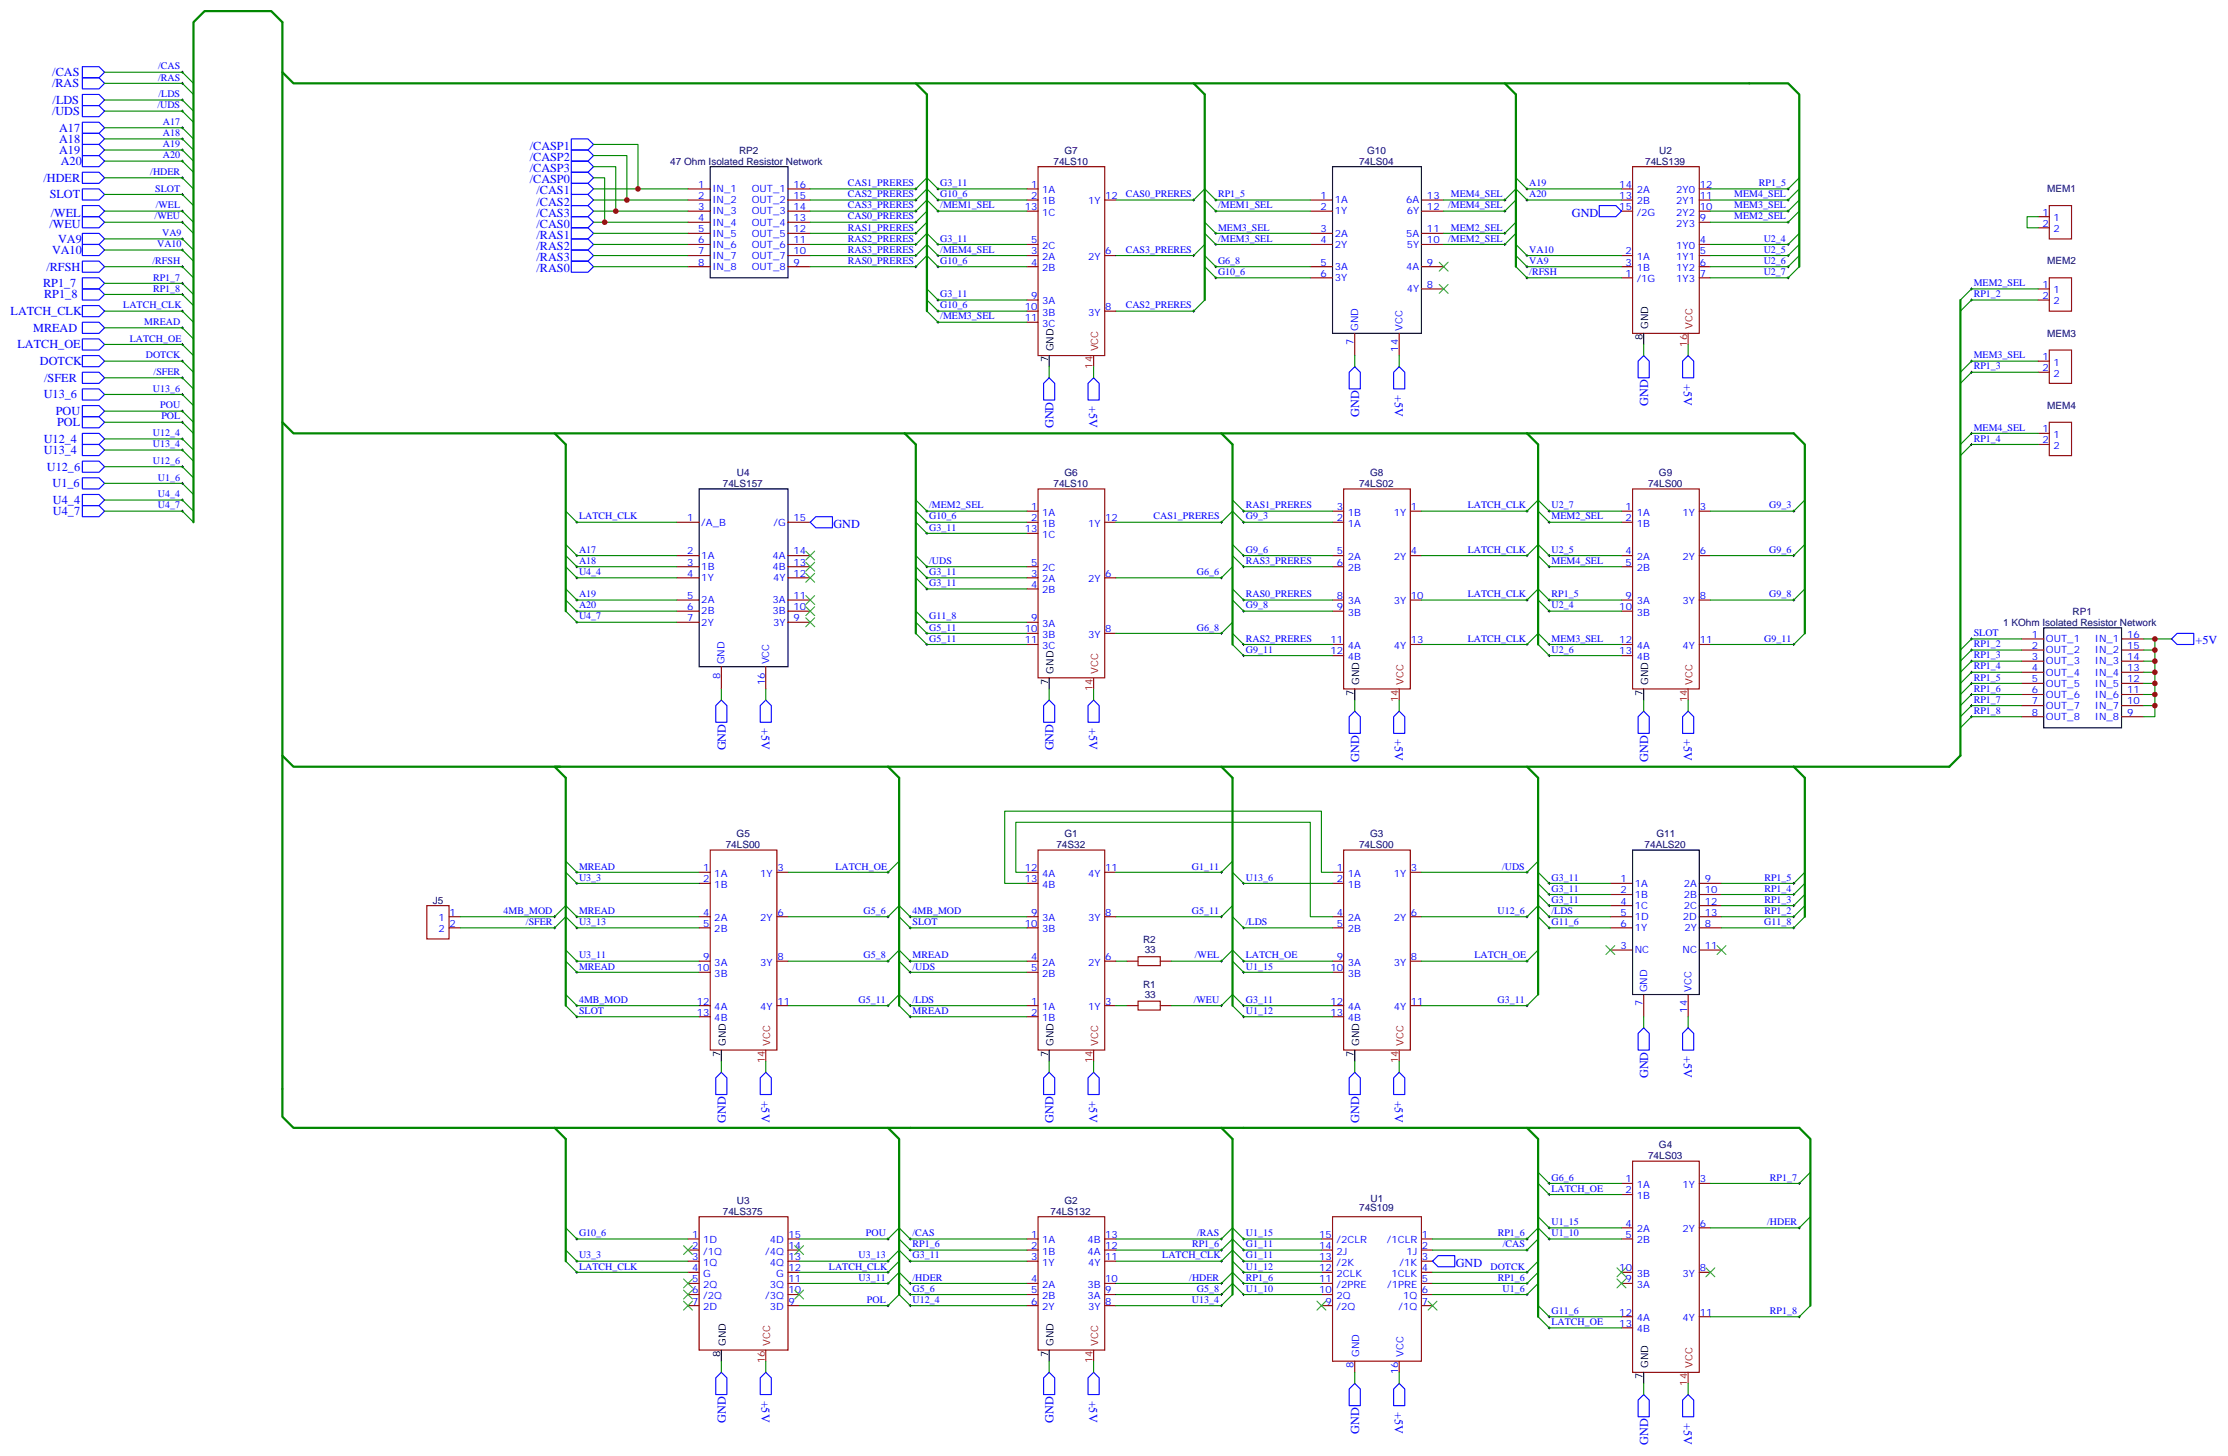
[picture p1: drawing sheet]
<svg xmlns="http://www.w3.org/2000/svg" width="707mm" height="462mm" viewBox="0 0 707 462" stroke-linecap="round" stroke-linejoin="round" font-family="sans-serif">
<defs><g id="words">
<g font-size="3.9" fill="#00f">
<text x="16.5" y="27.7">/RAS</text>
<text x="16.6" y="24.2">/CAS</text>
<text x="16.7" y="33">/LDS</text>
<text x="16.5" y="36.5">/UDS</text>
<text x="18.8" y="41.8">A17</text>
<text x="18.8" y="45.4">A18</text>
<text x="168.2" y="47.6">/CASP1</text>
<text x="18.8" y="48.9">A19</text>
<text x="19.3" y="52.5">A20</text>
<text x="168.2" y="51.2">/CASP2</text>
<text x="13.8" y="57.7">/HDER</text>
<text x="168.2" y="54.7">/CASP3</text>
<text x="168.2" y="58.2">/CASP0</text>
<text x="15.8" y="62.9">SLOT</text>
<text x="170.3" y="61.7">/CAS1</text>
<text x="170.3" y="65.3">/CAS2</text>
<text x="16.1" y="68.8">/WEL</text>
<text x="170.3" y="68.8">/CAS3</text>
<text x="499" y="68.8">GND</text>
<text x="15.7" y="72.3">/WEU</text>
<text x="18.5" y="77.1">VA9</text>
<text x="170.3" y="72.3">/CAS0</text>
<text x="170.3" y="75.8">/RAS1</text>
<text x="16.5" y="80.6">VA10</text>
<text x="170.3" y="79.4">/RAS2</text>
<text x="170.3" y="82.9">/RAS3</text>
<text x="14.7" y="85.9">/RFSH</text>
<text x="170.3" y="86.4">/RAS0</text>
<text x="13.7" y="91.2">RP1_7</text>
<text x="14" y="94.7">RP1_8</text>
<text x="3.4" y="100">LATCH_CLK</text>
<text x="10.5" y="105.3">MREAD</text>
<text x="5.5" y="110.6">LATCH_OE</text>
<text x="12.7" y="116">DOTCK</text>
<text x="14" y="121.2">/SFER</text>
<text x="442.8" y="125.4" transform="rotate(90 442.8 125.4)">+5V</text>
<text x="534.5" y="121.8" transform="rotate(90 534.5 121.8)">+5V</text>
<text x="13.9" y="126.5">U13_6</text>
<text x="17.7" y="131.8">POU</text>
<text x="345.8" y="128.9" transform="rotate(90 345.8 128.9)">+5V</text>
<text x="523.2" y="128.9" transform="rotate(-90 523.2 128.9)">GND</text>
<text x="18.1" y="135.3">POL</text>
<text x="334.5" y="135.9" transform="rotate(-90 334.5 135.9)">GND</text>
<text x="431.5" y="132.4" transform="rotate(-90 431.5 132.4)">GND</text>
<text x="13.9" y="140.6">U12_4</text>
<text x="13.9" y="144.1">U13_4</text>
<text x="14.9" y="149.4">U12_6</text>
<text x="16.7" y="154.7">U1_6</text>
<text x="16.8" y="160">U4_4</text>
<text x="16.8" y="163.4">U4_7</text>
<text x="264.6" y="167.6">GND</text>
<text x="696.9" y="204.6">+5V</text>
<text x="241.7" y="231.2" transform="rotate(90 241.7 231.2)">+5V</text>
<text x="345.8" y="231.2" transform="rotate(90 345.8 231.2)">+5V</text>
<text x="230.4" y="238.2" transform="rotate(-90 230.4 238.2)">GND</text>
<text x="334.5" y="238.2" transform="rotate(-90 334.5 238.2)">GND</text>
<text x="442.8" y="234.7" transform="rotate(90 442.8 234.7)">+5V</text>
<text x="534.5" y="234.7" transform="rotate(90 534.5 234.7)">+5V</text>
<text x="431.5" y="241.8" transform="rotate(-90 431.5 241.8)">GND</text>
<text x="523.2" y="241.8" transform="rotate(-90 523.2 241.8)">GND</text>
<text x="534.5" y="335.3" transform="rotate(90 534.5 335.3)">+5V</text>
<text x="523.2" y="342.3" transform="rotate(-90 523.2 342.3)">GND</text>
<text x="241.7" y="349.4" transform="rotate(90 241.7 349.4)">+5V</text>
<text x="345.8" y="349.4" transform="rotate(90 345.8 349.4)">+5V</text>
<text x="442.8" y="349.4" transform="rotate(90 442.8 349.4)">+5V</text>
<text x="230.4" y="356.4" transform="rotate(-90 230.4 356.4)">GND</text>
<text x="334.5" y="356.4" transform="rotate(-90 334.5 356.4)">GND</text>
<text x="431.5" y="356.4" transform="rotate(-90 431.5 356.4)">GND</text>
<text x="462.1" y="402.2">GND</text>
<text x="241.7" y="444.6" transform="rotate(90 241.7 444.6)">+5V</text>
<text x="345.8" y="444.6" transform="rotate(90 345.8 444.6)">+5V</text>
<text x="442.8" y="448.2" transform="rotate(90 442.8 448.2)">+5V</text>
<text x="230.4" y="451.7" transform="rotate(-90 230.4 451.7)">GND</text>
<text x="334.5" y="451.7" transform="rotate(-90 334.5 451.7)">GND</text>
<text x="431.5" y="455.2" transform="rotate(-90 431.5 455.2)">GND</text>
<text x="534.5" y="451.7" transform="rotate(90 534.5 451.7)">+5V</text>
<text x="523.2" y="458.7" transform="rotate(-90 523.2 458.7)">GND</text>
</g>
<g font-size="3.2" fill="#00f">
<text x="50.2" y="22">/CAS</text>
<text x="50.2" y="25.6">/RAS</text>
<text x="50" y="34.4">/UDS</text>
<text x="50.3" y="30.9">/LDS</text>
<text x="51.7" y="39.7">A17</text>
<text x="51.7" y="46.7">A19</text>
<text x="51.7" y="43.2">A18</text>
<text x="51.7" y="50.3">A20</text>
<text x="47.7" y="55.6">/HDER</text>
<text x="221.7" y="59.6">1</text>
<text x="251.9" y="59.6">16</text>
<text x="269.2" y="59.1">CAS1_PRERES</text>
<text x="298.5" y="59.1">G3_11</text>
<text x="327.3" y="59.6">1</text>
<text x="485.5" y="59.1">A19</text>
<text x="514.1" y="59.6">14</text>
<text x="539.6" y="59.6">12</text>
<text x="558.3" y="59.1">RP1_5</text>
<text x="49.3" y="60.9">SLOT</text>
<text x="221.7" y="63.1">2</text>
<text x="226.2" y="61">IN_1</text>
<text x="226.2" y="64.6">IN_2</text>
<text x="238.6" y="64.6">OUT_2</text>
<text x="238.6" y="61">OUT_1</text>
<text x="251.9" y="63.1">15</text>
<text x="269.2" y="62.6">CAS2_PRERES</text>
<text x="298.5" y="62.6">G10_6</text>
<text x="327.3" y="63.1">2</text>
<text x="330.8" y="61.4">1A</text>
<text x="330.8" y="64.9">1B</text>
<text x="345.4" y="64.9">1Y</text>
<text x="350.9" y="63.1">12 CAS0_PRERES</text>
<text x="386.7" y="62.6">RP1_5</text>
<text x="419.2" y="63.1">1</text>
<text x="423.7" y="64.6">1A</text>
<text x="446.3" y="64.6">6A</text>
<text x="453" y="63.1">13</text>
<text x="460.6" y="62.6">MEM4_SEL</text>
<text x="485.5" y="62.6">A20</text>
<text x="514.1" y="63.1">13</text>
<text x="519.6" y="64.9">2B</text>
<text x="519.6" y="61.4">2A</text>
<text x="532.1" y="64.9">2Y1</text>
<text x="532.1" y="61.4">2Y0</text>
<text x="539.6" y="63.1">11</text>
<text x="550.6" y="62.6">MEM4_SEL</text>
<text x="49.1" y="69.7">/WEU</text>
<text x="49.4" y="66.1">/WEL</text>
<text x="221.7" y="66.7">3</text>
<text x="221.7" y="70.2">4</text>
<text x="226.2" y="68.1">IN_3</text>
<text x="226.2" y="71.6">IN_4</text>
<text x="238.6" y="71.6">OUT_4</text>
<text x="238.6" y="68.1">OUT_3</text>
<text x="251.9" y="70.2">13</text>
<text x="251.9" y="66.7">14</text>
<text x="269.2" y="66.1">CAS3_PRERES</text>
<text x="269.2" y="69.7">CAS0_PRERES</text>
<text x="298.5" y="66.1">/MEM1_SEL</text>
<text x="325.3" y="66.7">13</text>
<text x="330.8" y="68.4">1C</text>
<text x="386.7" y="66.1">/MEM1_SEL</text>
<text x="419.2" y="66.7">2</text>
<text x="423.7" y="68.1">1Y</text>
<text x="446.6" y="68.1">6Y</text>
<text x="453" y="66.7">12</text>
<text x="459.7" y="66.1">/MEM4_SEL</text>
<text x="514.1" y="66.7">15</text>
<text x="519.6" y="68.4">/2G</text>
<text x="532.1" y="72">2Y3</text>
<text x="532.1" y="68.4">2Y2</text>
<text x="539.6" y="70.2">9</text>
<text x="539.6" y="66.7">10</text>
<text x="550.6" y="66.1">MEM3_SEL</text>
<text x="550.6" y="69.7">MEM2_SEL</text>
<text x="648.4" y="68.4">1</text>
<text x="648.4" y="72">2</text>
<text x="651.9" y="70.2">1</text>
<text x="51.5" y="75">VA9</text>
<text x="221.7" y="73.7">5</text>
<text x="221.7" y="77.3">6</text>
<text x="226.2" y="75.1">IN_5</text>
<text x="238.6" y="75.1">OUT_5</text>
<text x="251.9" y="77.3">11</text>
<text x="251.9" y="73.7">12</text>
<text x="269.2" y="73.2">RAS1_PRERES</text>
<text x="269.2" y="76.7">RAS2_PRERES</text>
<text x="298.5" y="76.7">G3_11</text>
<text x="327.3" y="77.3">5</text>
<text x="386.7" y="73.2">MEM3_SEL</text>
<text x="386.7" y="76.7">/MEM3_SEL</text>
<text x="419.2" y="73.7">3</text>
<text x="419.2" y="77.3">4</text>
<text x="423.7" y="75.1">2A</text>
<text x="446.3" y="75.1">5A</text>
<text x="453" y="73.7">11</text>
<text x="453" y="77.3">10 /MEM2_SEL</text>
<text x="460.6" y="73.2">MEM2_SEL</text>
<text x="539.6" y="77.3">4</text>
<text x="559.9" y="76.7">U2_4</text>
<text x="651.9" y="73.7">2</text>
<text x="48.4" y="83.8">/RFSH</text>
<text x="49.9" y="78.5">VA10</text>
<text x="221.7" y="80.8">7</text>
<text x="226.2" y="78.7">IN_6</text>
<text x="226.2" y="82.2">IN_7</text>
<text x="238.6" y="82.2">OUT_7</text>
<text x="238.6" y="78.7">OUT_6</text>
<text x="251.9" y="80.8">10</text>
<text x="269.2" y="80.3">RAS3_PRERES</text>
<text x="269.2" y="83.8">RAS0_PRERES</text>
<text x="298.5" y="80.3">/MEM4_SEL</text>
<text x="298.5" y="83.8">G10_6</text>
<text x="327.3" y="80.8">3</text>
<text x="330.8" y="82.5">2A</text>
<text x="330.8" y="79">2C</text>
<text x="345.4" y="82.5">2Y</text>
<text x="350.9" y="80.8">6</text>
<text x="357.4" y="80.3">CAS3_PRERES</text>
<text x="386.7" y="83.8">G6_8</text>
<text x="423.7" y="78.7">2Y</text>
<text x="446.6" y="78.7">5Y</text>
<text x="485.5" y="80.3">VA10</text>
<text x="485.5" y="83.8">VA9</text>
<text x="516.1" y="80.8">2</text>
<text x="519.6" y="82.5">1A</text>
<text x="532.1" y="79">1Y0</text>
<text x="532.1" y="82.5">1Y1</text>
<text x="539.6" y="80.8">5</text>
<text x="559.9" y="83.8">U2_6</text>
<text x="559.9" y="80.3">U2_5</text>
<text x="48.6" y="89.1">RP1_7</text>
<text x="221.7" y="84.3">8</text>
<text x="226.2" y="85.7">IN_8</text>
<text x="238.6" y="85.7">OUT_8</text>
<text x="251.9" y="84.3">9</text>
<text x="327.3" y="84.3">4</text>
<text x="330.8" y="86.1">2B</text>
<text x="386.7" y="87.3">G10_6</text>
<text x="419.2" y="84.3">5</text>
<text x="419.2" y="87.8">6</text>
<text x="423.7" y="85.7">3A</text>
<text x="423.7" y="89.3">3Y</text>
<text x="446.3" y="85.7">4A</text>
<text x="453" y="84.3">9</text>
<text x="485.5" y="87.3">/RFSH</text>
<text x="516.1" y="87.8">1</text>
<text x="516.1" y="84.3">3</text>
<text x="519.6" y="89.6">/1G</text>
<text x="519.6" y="86.1">1B</text>
<text x="532.1" y="86.1">1Y2</text>
<text x="532.1" y="89.6">1Y3</text>
<text x="539.6" y="84.3">6</text>
<text x="539.6" y="87.8">7</text>
<text x="559.9" y="87.3">U2_7</text>
<text x="48.6" y="92.6">RP1_8</text>
<text x="298.5" y="94.4">G3_11</text>
<text x="327.3" y="94.9">9</text>
<text x="446.6" y="92.8">4Y</text>
<text x="453" y="91.4">8</text>
<text x="626.6" y="90.8">MEM2_SEL</text>
<text x="626.6" y="94.4">RP1_2</text>
<text x="648.4" y="91.4">1</text>
<text x="648.4" y="94.9">2</text>
<text x="651.9" y="93.1">1</text>
<text x="39.1" y="97.9">LATCH_CLK</text>
<text x="298.5" y="101.4">/MEM3_SEL</text>
<text x="298.5" y="97.9">G10_6</text>
<text x="325.3" y="98.4">10</text>
<text x="325.3" y="102">11</text>
<text x="330.8" y="96.7">3A</text>
<text x="330.8" y="100.2">3B</text>
<text x="345.4" y="100.2">3Y</text>
<text x="350.9" y="98.4">8</text>
<text x="357.4" y="97.9">CAS2_PRERES</text>
<text x="651.9" y="96.7">2</text>
<text x="45.8" y="103.2">MREAD</text>
<text x="330.8" y="103.7">3C</text>
<text x="431.1" y="105.1" transform="rotate(-90 431.1 105.1)">GND</text>
<text x="445.2" y="105.1" transform="rotate(-90 445.2 105.1)">VCC</text>
<text x="41.2" y="108.5">LATCH_OE</text>
<text x="46.3" y="113.8">DOTCK</text>
<text x="429.7" y="109.6" transform="rotate(-90 429.7 109.6)">7</text>
<text x="443.8" y="111.6" transform="rotate(-90 443.8 111.6)">14</text>
<text x="626.6" y="113.8">MEM3_SEL</text>
<text x="48.8" y="119.1">/SFER</text>
<text x="626.6" y="117.3">RP1_3</text>
<text x="648.4" y="114.3">1</text>
<text x="648.4" y="117.8">2</text>
<text x="651.9" y="116.1">1</text>
<text x="651.9" y="119.6">2</text>
<text x="48.5" y="124.4">U13_6</text>
<text x="50.9" y="129.6">POU</text>
<text x="51.2" y="133.2">POL</text>
<text x="626.6" y="136.7">MEM4_SEL</text>
<text x="648.4" y="137.2">1</text>
<text x="48.5" y="142">U13_4</text>
<text x="48.5" y="138.5">U12_4</text>
<text x="626.6" y="140.2">RP1_4</text>
<text x="648.4" y="140.8">2</text>
<text x="651.9" y="139">1</text>
<text x="651.9" y="142.5">2</text>
<text x="48.5" y="147.3">U12_6</text>
<text x="50.1" y="152.6">U1_6</text>
<text x="50.1" y="161.4">U4_7</text>
<text x="50.1" y="157.9">U4_4</text>
<text x="295" y="161.4">/MEM2_SEL</text>
<text x="327.3" y="161.9">1</text>
<text x="395.5" y="161.4">RAS1_PRERES</text>
<text x="424.3" y="161.9">3</text>
<text x="447.9" y="161.9">1</text>
<text x="466" y="161.4">LATCH_CLK</text>
<text x="492.5" y="161.4">U2_7</text>
<text x="516.1" y="161.9">1</text>
<text x="539.6" y="161.9">3</text>
<text x="561.7" y="161.4">G9_3</text>
<text x="183.8" y="164.9">LATCH_CLK</text>
<text x="218.2" y="165.5">1</text>
<text x="222.6" y="166.9">/A_B</text>
<text x="245.5" y="166.9">/G</text>
<text x="251.9" y="165.5">15</text>
<text x="295" y="164.9">G10_6</text>
<text x="327.3" y="165.5">2</text>
<text x="330.8" y="163.7">1A</text>
<text x="330.8" y="167.2">1B</text>
<text x="345.4" y="167.2">1Y</text>
<text x="350.9" y="165.5">12</text>
<text x="366.2" y="164.9">CAS1_PRERES</text>
<text x="395.5" y="164.9">G9_3</text>
<text x="424.3" y="165.5">2</text>
<text x="427.8" y="163.7">1B</text>
<text x="427.8" y="167.2">1A</text>
<text x="442.4" y="163.7">1Y</text>
<text x="492.5" y="164.9">MEM2_SEL</text>
<text x="516.1" y="165.5">2</text>
<text x="519.6" y="163.7">1A</text>
<text x="519.6" y="167.2">1B</text>
<text x="534.2" y="163.7">1Y</text>
<text x="295" y="168.5">G3_11</text>
<text x="325.3" y="169">13</text>
<text x="330.8" y="170.7">1C</text>
<text x="183.8" y="175.5">A17</text>
<text x="183.8" y="179">A18</text>
<text x="218.2" y="176">2</text>
<text x="218.2" y="179.6">3</text>
<text x="222.6" y="177.4">1A</text>
<text x="245.3" y="177.4">4A</text>
<text x="251.9" y="176">14</text>
<text x="251.9" y="179.6">13</text>
<text x="295" y="179">/UDS</text>
<text x="327.3" y="179.6">5</text>
<text x="395.5" y="179">RAS3_PRERES</text>
<text x="395.5" y="175.5">G9_6</text>
<text x="424.3" y="179.6">6</text>
<text x="424.3" y="176">5</text>
<text x="427.8" y="177.8">2A</text>
<text x="442.4" y="177.8">2Y</text>
<text x="447.9" y="176">4</text>
<text x="466" y="175.5">LATCH_CLK</text>
<text x="492.5" y="179">MEM4_SEL</text>
<text x="492.5" y="175.5">U2_5</text>
<text x="516.1" y="176">4</text>
<text x="516.1" y="179.6">5</text>
<text x="519.6" y="177.8">2A</text>
<text x="534.2" y="177.8">2Y</text>
<text x="539.6" y="176">6</text>
<text x="561.7" y="175.5">G9_6</text>
<text x="183.8" y="182.6">U4_4</text>
<text x="218.2" y="183.1">4</text>
<text x="222.6" y="181">1B</text>
<text x="222.6" y="184.5">1Y</text>
<text x="245.3" y="181">4B</text>
<text x="245.5" y="184.5">4Y</text>
<text x="251.9" y="183.1">12</text>
<text x="295" y="182.6">G3_11</text>
<text x="327.3" y="183.1">3</text>
<text x="330.8" y="184.9">2A</text>
<text x="330.8" y="181.3">2C</text>
<text x="345.4" y="184.9">2Y</text>
<text x="350.9" y="183.1">6</text>
<text x="380" y="182.6">G6_6</text>
<text x="427.8" y="181.3">2B</text>
<text x="519.6" y="181.3">2B</text>
<text x="183.8" y="189.6">A19</text>
<text x="218.2" y="190.1">5</text>
<text x="222.6" y="191.6">2A</text>
<text x="245.3" y="191.6">3A</text>
<text x="251.9" y="190.1">11</text>
<text x="295" y="186.1">G3_11</text>
<text x="327.3" y="186.6">4</text>
<text x="330.8" y="188.4">2B</text>
<text x="395.5" y="189.6">RAS0_PRERES</text>
<text x="424.3" y="190.1">8</text>
<text x="427.8" y="191.9">3A</text>
<text x="442.4" y="191.9">3Y</text>
<text x="447.9" y="190.1">10</text>
<text x="466" y="189.6">LATCH_CLK</text>
<text x="492.5" y="189.6">RP1_5</text>
<text x="516.1" y="190.1">9</text>
<text x="519.6" y="191.9">3A</text>
<text x="534.2" y="191.9">3Y</text>
<text x="539.6" y="190.1">8</text>
<text x="561.7" y="189.6">G9_8</text>
<text x="183.8" y="193.1">A20</text>
<text x="183.8" y="196.7">U4_7</text>
<text x="218.2" y="193.7">6</text>
<text x="218.2" y="197.2">7</text>
<text x="222.6" y="195.1">2B</text>
<text x="245.3" y="195.1">3B</text>
<text x="251.9" y="193.7">10</text>
<text x="251.9" y="197.2">9</text>
<text x="295" y="196.7">G11_8</text>
<text x="327.3" y="197.2">9</text>
<text x="395.5" y="193.1">G9_8</text>
<text x="424.3" y="193.7">9</text>
<text x="427.8" y="195.4">3B</text>
<text x="492.5" y="193.1">U2_4</text>
<text x="514.1" y="193.7">10</text>
<text x="519.6" y="195.4">3B</text>
<text x="222.6" y="198.6">2Y</text>
<text x="245.5" y="198.6">3Y</text>
<text x="295" y="203.7">G5_11</text>
<text x="295" y="200.2">G5_11</text>
<text x="325.3" y="200.7">10</text>
<text x="330.8" y="199">3A</text>
<text x="330.8" y="202.5">3B</text>
<text x="345.4" y="202.5">3Y</text>
<text x="350.9" y="200.7">8</text>
<text x="380" y="200.2">G6_8</text>
<text x="395.5" y="203.7">RAS2_PRERES</text>
<text x="466" y="203.7">LATCH_CLK</text>
<text x="492.5" y="203.7">MEM3_SEL</text>
<text x="560.1" y="203.7">G9_11</text>
<text x="626.6" y="202">SLOT</text>
<text x="645" y="202.5">1</text>
<text x="649.5" y="203.9">OUT_1</text>
<text x="665" y="203.9">IN_1</text>
<text x="675.3" y="202.5">16</text>
<text x="325.3" y="204.3">11</text>
<text x="330.8" y="206">3C</text>
<text x="395.5" y="207.3">G9_11</text>
<text x="422.3" y="207.8">12</text>
<text x="422.3" y="204.3">11</text>
<text x="427.8" y="209.6">4B</text>
<text x="427.8" y="206">4A</text>
<text x="442.4" y="206">4Y</text>
<text x="447.9" y="204.3">13</text>
<text x="492.5" y="207.3">U2_6</text>
<text x="514.1" y="204.3">12</text>
<text x="514.1" y="207.8">13</text>
<text x="519.6" y="206">4A</text>
<text x="519.6" y="209.6">4B</text>
<text x="534.2" y="206">4Y</text>
<text x="539.6" y="204.3">11</text>
<text x="626.6" y="209">RP1_3</text>
<text x="626.6" y="205.5">RP1_2</text>
<text x="645" y="206">2</text>
<text x="645" y="209.6">3</text>
<text x="649.5" y="207.4">OUT_2</text>
<text x="665" y="207.4">IN_2</text>
<text x="675.3" y="209.6">14</text>
<text x="675.3" y="206">15</text>
<text x="228.6" y="215.4" transform="rotate(-90 228.6 215.4)">8</text>
<text x="230" y="211" transform="rotate(-90 230 211)">GND</text>
<text x="244.2" y="211" transform="rotate(-90 244.2 211)">VCC</text>
<text x="626.6" y="212.5">RP1_4</text>
<text x="645" y="213.1">4</text>
<text x="649.5" y="211">OUT_3</text>
<text x="649.5" y="214.5">OUT_4</text>
<text x="665" y="214.5">IN_4</text>
<text x="665" y="211">IN_3</text>
<text x="675.3" y="213.1">13</text>
<text x="242.7" y="217.5" transform="rotate(-90 242.7 217.5)">16</text>
<text x="626.6" y="216.1">RP1_5</text>
<text x="626.6" y="219.6">RP1_6</text>
<text x="645" y="216.6">5</text>
<text x="645" y="220.1">6</text>
<text x="649.5" y="218">OUT_5</text>
<text x="649.5" y="221.5">OUT_6</text>
<text x="665" y="221.5">IN_6</text>
<text x="665" y="218">IN_5</text>
<text x="675.3" y="220.1">11</text>
<text x="675.3" y="216.6">12</text>
<text x="626.6" y="223.1">RP1_7</text>
<text x="626.6" y="226.7">RP1_8</text>
<text x="645" y="223.7">7</text>
<text x="645" y="227.2">8</text>
<text x="649.5" y="225.1">OUT_7</text>
<text x="665" y="225.1">IN_7</text>
<text x="675.3" y="227.2">9</text>
<text x="675.3" y="223.7">10</text>
<text x="649.5" y="228.6">OUT_8</text>
<text x="665" y="228.6">IN_8</text>
<text x="183.8" y="276">MREAD</text>
<text x="183.8" y="279.6">U3_3</text>
<text x="223.3" y="276.6">1</text>
<text x="223.3" y="280.1">2</text>
<text x="226.8" y="278.3">1A</text>
<text x="226.8" y="281.9">1B</text>
<text x="241.4" y="278.3">1Y</text>
<text x="246.8" y="276.6">3</text>
<text x="265.2" y="276">LATCH_OE</text>
<text x="325.3" y="276.6">12</text>
<text x="325.3" y="280.1">13</text>
<text x="330.8" y="278.3">4A</text>
<text x="330.8" y="281.9">4B</text>
<text x="345.4" y="278.3">4Y</text>
<text x="350.9" y="276.6">11</text>
<text x="378.4" y="276">G1_11</text>
<text x="395.5" y="279.6">U13_6</text>
<text x="424.3" y="276.6">1</text>
<text x="424.3" y="280.1">2</text>
<text x="427.8" y="278.3">1A</text>
<text x="427.8" y="281.9">1B</text>
<text x="442.4" y="278.3">1Y</text>
<text x="447.9" y="276.6">3</text>
<text x="476.8" y="276">/UDS</text>
<text x="492.5" y="279.6">G3_11</text>
<text x="514.5" y="280.1">1</text>
<text x="519" y="281.5">1A</text>
<text x="534.5" y="281.5">2A</text>
<text x="541.2" y="280.1">9</text>
<text x="560.1" y="279.6">RP1_5</text>
<text x="492.5" y="283.1">G3_11</text>
<text x="492.5" y="286.6">G3_11</text>
<text x="514.5" y="287.2">4</text>
<text x="514.5" y="283.6">2</text>
<text x="519" y="285">1B</text>
<text x="534.5" y="285">2B</text>
<text x="541.2" y="283.6">10</text>
<text x="541.2" y="287.2">12</text>
<text x="560.1" y="283.1">RP1_4</text>
<text x="560.1" y="286.6">RP1_3</text>
<text x="139.2" y="292.5">1</text>
<text x="142.7" y="290.7">1</text>
<text x="159.9" y="290.2">4MB_MOD</text>
<text x="167" y="293.7">/SFER</text>
<text x="183.8" y="290.2">MREAD</text>
<text x="183.8" y="293.7">U3_13</text>
<text x="223.3" y="290.7">4</text>
<text x="226.8" y="292.5">2A</text>
<text x="241.4" y="292.5">2Y</text>
<text x="246.8" y="290.7">6</text>
<text x="274.2" y="290.2">G5_6</text>
<text x="289.7" y="293.7">SLOT</text>
<text x="289.7" y="290.2">4MB_MOD</text>
<text x="327.3" y="290.7">9</text>
<text x="330.8" y="292.5">3A</text>
<text x="345.4" y="292.5">3Y</text>
<text x="350.9" y="290.7">8</text>
<text x="378.4" y="290.2">G5_11</text>
<text x="395.5" y="293.7">/LDS</text>
<text x="424.3" y="290.7">4</text>
<text x="427.8" y="292.5">2A</text>
<text x="442.4" y="292.5">2Y</text>
<text x="447.9" y="290.7">6</text>
<text x="475.4" y="290.2">U12_6</text>
<text x="492.5" y="290.2">/LDS</text>
<text x="492.5" y="293.7">G11_6</text>
<text x="514.5" y="290.7">5</text>
<text x="519" y="292.1">1D</text>
<text x="519" y="288.6">1C</text>
<text x="534.3" y="292.1">2D</text>
<text x="534.5" y="288.6">2C</text>
<text x="541.2" y="290.7">13</text>
<text x="560.1" y="293.7">G11_8</text>
<text x="560.1" y="290.2">RP1_2</text>
<text x="139.2" y="296">2</text>
<text x="142.7" y="294.2">2</text>
<text x="223.3" y="294.2">5</text>
<text x="226.8" y="296">2B</text>
<text x="325.3" y="294.2">10</text>
<text x="330.8" y="296">3B</text>
<text x="424.3" y="294.2">5</text>
<text x="427.8" y="296">2B</text>
<text x="514.5" y="294.2">6</text>
<text x="519" y="295.6">1Y</text>
<text x="534.8" y="295.6">2Y</text>
<text x="541.2" y="294.2">8</text>
<text x="183.8" y="304.3">U3_11</text>
<text x="223.3" y="304.8">9</text>
<text x="246.8" y="304.8">8</text>
<text x="274.2" y="304.3">G5_8</text>
<text x="289.7" y="304.3">MREAD</text>
<text x="327.3" y="304.8">4</text>
<text x="350.9" y="304.8">6</text>
<text x="379.3" y="304.3">/WEL</text>
<text x="395.5" y="304.3">LATCH_OE</text>
<text x="424.3" y="304.8">9</text>
<text x="447.9" y="304.8">8</text>
<text x="468.1" y="304.3">LATCH_OE</text>
<text x="514.5" y="301.3">3</text>
<text x="519" y="302.7">NC</text>
<text x="534.1" y="302.7">NC</text>
<text x="541.2" y="301.3">11</text>
<text x="183.8" y="307.8">MREAD</text>
<text x="221.3" y="308.3">10</text>
<text x="226.8" y="306.6">3A</text>
<text x="226.8" y="310.1">3B</text>
<text x="241.4" y="306.6">3Y</text>
<text x="289.7" y="307.8">/UDS</text>
<text x="327.3" y="308.3">5</text>
<text x="330.8" y="306.6">2A</text>
<text x="330.8" y="310.1">2B</text>
<text x="345.4" y="306.6">2Y</text>
<text x="395.5" y="307.8">U1_15</text>
<text x="422.3" y="308.3">10</text>
<text x="427.8" y="306.6">3A</text>
<text x="427.8" y="310.1">3B</text>
<text x="442.4" y="306.6">3Y</text>
<text x="522.9" y="315" transform="rotate(-90 522.9 315)">GND</text>
<text x="537" y="315" transform="rotate(-90 537 315)">VCC</text>
<text x="183.8" y="321.9">SLOT</text>
<text x="183.8" y="318.4">4MB_MOD</text>
<text x="221.3" y="318.9">12</text>
<text x="221.3" y="322.4">13</text>
<text x="226.8" y="320.7">4A</text>
<text x="241.4" y="320.7">4Y</text>
<text x="246.8" y="318.9">11</text>
<text x="272.6" y="318.4">G5_11</text>
<text x="289.7" y="318.4">/LDS</text>
<text x="289.7" y="321.9">MREAD</text>
<text x="327.3" y="318.9">1</text>
<text x="327.3" y="322.4">2</text>
<text x="330.8" y="320.7">1A</text>
<text x="345.4" y="320.7">1Y</text>
<text x="350.9" y="318.9">3</text>
<text x="378.9" y="318.4">/WEU</text>
<text x="395.5" y="318.4">G3_11</text>
<text x="395.5" y="321.9">U1_12</text>
<text x="422.3" y="318.9">12</text>
<text x="422.3" y="322.4">13</text>
<text x="427.8" y="320.7">4A</text>
<text x="442.4" y="320.7">4Y</text>
<text x="447.9" y="318.9">11</text>
<text x="475.4" y="318.4">G3_11</text>
<text x="521.4" y="319.5" transform="rotate(-90 521.4 319.5)">7</text>
<text x="535.6" y="321.5" transform="rotate(-90 535.6 321.5)">14</text>
<text x="226.8" y="324.2">4B</text>
<text x="330.8" y="324.2">1B</text>
<text x="427.8" y="324.2">4B</text>
<text x="492.5" y="374.8">G6_6</text>
<text x="516.1" y="375.4">1</text>
<text x="519.6" y="377.1">1A</text>
<text x="534.2" y="377.1">1Y</text>
<text x="539.6" y="375.4">3</text>
<text x="561.9" y="374.8">RP1_7</text>
<text x="492.5" y="378.4">LATCH_OE</text>
<text x="516.1" y="378.9">2</text>
<text x="519.6" y="380.6">1B</text>
<text x="492.5" y="388.9">U1_15</text>
<text x="516.1" y="389.5">4</text>
<text x="539.6" y="389.5">6</text>
<text x="561" y="388.9">/HDER</text>
<text x="183.8" y="392.5">G10_6</text>
<text x="219.7" y="393">1</text>
<text x="223.2" y="394.8">1D</text>
<text x="244.4" y="394.8">4D</text>
<text x="250.3" y="393">15</text>
<text x="274.9" y="392.5">POU</text>
<text x="289.7" y="392.5">/CAS</text>
<text x="289.7" y="396">RP1_6</text>
<text x="327.3" y="393">1</text>
<text x="330.8" y="394.8">1A</text>
<text x="345.2" y="394.8">4B</text>
<text x="350.9" y="393">13</text>
<text x="378.4" y="396">RP1_6</text>
<text x="380" y="392.5">/RAS</text>
<text x="395.5" y="396">G1_11</text>
<text x="395.5" y="392.5">U1_15</text>
<text x="418.8" y="393">15</text>
<text x="424.3" y="394.8">/2CLR</text>
<text x="440.3" y="394.8">/1CLR</text>
<text x="451.4" y="393">1</text>
<text x="475.4" y="392.5">RP1_6</text>
<text x="477" y="396">/CAS</text>
<text x="492.5" y="392.5">U1_10</text>
<text x="516.1" y="393">5</text>
<text x="519.6" y="391.2">2A</text>
<text x="519.6" y="394.8">2B</text>
<text x="534.2" y="391.2">2Y</text>
<text x="183.8" y="399.5">U3_3</text>
<text x="219.7" y="396.5">2</text>
<text x="219.7" y="400.1">3</text>
<text x="223.2" y="398.3">/1Q</text>
<text x="223.2" y="401.8">1Q</text>
<text x="242.9" y="398.3">/4Q</text>
<text x="244.3" y="401.8">4Q</text>
<text x="250.3" y="400.1">13</text>
<text x="250.3" y="396.5">14</text>
<text x="272.6" y="399.5">U3_13</text>
<text x="289.7" y="399.5">G3_11</text>
<text x="327.3" y="396.5">2</text>
<text x="327.3" y="400.1">3</text>
<text x="330.8" y="398.3">1B</text>
<text x="330.8" y="401.8">1Y</text>
<text x="345.2" y="398.3">4A</text>
<text x="345.4" y="401.8">4Y</text>
<text x="350.9" y="400.1">11</text>
<text x="350.9" y="396.5">12</text>
<text x="369" y="399.5">LATCH_CLK</text>
<text x="395.5" y="399.5">G1_11</text>
<text x="418.8" y="400.1">13</text>
<text x="418.8" y="396.5">14</text>
<text x="424.3" y="401.8">/2K</text>
<text x="424.3" y="398.3">2J</text>
<text x="444.3" y="401.8">/1K</text>
<text x="446.5" y="398.3">1J</text>
<text x="451.4" y="396.5">2</text>
<text x="451.4" y="400.1">3</text>
<text x="183.8" y="403">LATCH_CLK</text>
<text x="219.7" y="403.6">4</text>
<text x="219.7" y="407.1">5</text>
<text x="223.2" y="405.3">G</text>
<text x="246.4" y="405.3">G</text>
<text x="250.3" y="407.1">11</text>
<text x="250.3" y="403.6">12</text>
<text x="263.1" y="403">LATCH_CLK</text>
<text x="272.6" y="406.6">U3_11</text>
<text x="289.7" y="406.6">/HDER</text>
<text x="327.3" y="407.1">4</text>
<text x="350.9" y="407.1">10</text>
<text x="377.5" y="406.6">/HDER</text>
<text x="395.5" y="406.6">RP1_6</text>
<text x="395.5" y="403">U1_12</text>
<text x="418.8" y="407.1">11</text>
<text x="418.8" y="403.6">12</text>
<text x="424.3" y="405.3">2CLK</text>
<text x="441.7" y="405.3">1CLK</text>
<text x="451.4" y="403.6">4</text>
<text x="451.4" y="407.1">5</text>
<text x="473.2" y="403">DOTCK</text>
<text x="475.4" y="406.6">RP1_6</text>
<text x="514.1" y="403.6">10</text>
<text x="516.1" y="407.1">9</text>
<text x="519.6" y="405.3">3B</text>
<text x="534.2" y="405.3">3Y</text>
<text x="539.6" y="403.6">8</text>
<text x="219.7" y="410.6">6</text>
<text x="223.2" y="408.9">2Q</text>
<text x="223.2" y="412.4">/2Q</text>
<text x="242.9" y="412.4">/3Q</text>
<text x="244.3" y="408.9">3Q</text>
<text x="250.3" y="410.6">10</text>
<text x="275.2" y="413.6">POL</text>
<text x="289.7" y="410.1">G5_6</text>
<text x="289.7" y="413.6">U12_4</text>
<text x="327.3" y="410.6">5</text>
<text x="330.8" y="408.9">2A</text>
<text x="330.8" y="412.4">2B</text>
<text x="345.2" y="408.9">3B</text>
<text x="345.2" y="412.4">3A</text>
<text x="350.9" y="410.6">9</text>
<text x="378.4" y="413.6">U13_4</text>
<text x="380" y="410.1">G5_8</text>
<text x="395.5" y="410.1">U1_10</text>
<text x="418.8" y="410.6">10</text>
<text x="424.3" y="412.4">2Q</text>
<text x="424.3" y="408.9">/2PRE</text>
<text x="440.3" y="408.9">/1PRE</text>
<text x="445.4" y="412.4">1Q</text>
<text x="451.4" y="410.6">6</text>
<text x="477" y="410.1">U1_6</text>
<text x="519.6" y="408.9">3A</text>
<text x="219.7" y="414.2">7</text>
<text x="223.2" y="415.9">2D</text>
<text x="244.4" y="415.9">3D</text>
<text x="250.3" y="414.2">9</text>
<text x="327.3" y="414.2">6</text>
<text x="330.8" y="415.9">2Y</text>
<text x="345.4" y="415.9">3Y</text>
<text x="350.9" y="414.2">8</text>
<text x="420.8" y="414.2">9</text>
<text x="424.3" y="415.9">/2Q</text>
<text x="444" y="415.9">/1Q</text>
<text x="451.4" y="414.2">7</text>
<text x="492.5" y="417.2">G11_6</text>
<text x="514.1" y="417.7">12</text>
<text x="519.6" y="419.5">4A</text>
<text x="534.2" y="419.5">4Y</text>
<text x="539.6" y="417.7">11</text>
<text x="561.9" y="417.2">RP1_8</text>
<text x="492.5" y="420.7">LATCH_OE</text>
<text x="514.1" y="421.2">13</text>
<text x="519.6" y="423">4B</text>
<text x="431.5" y="430.8" transform="rotate(-90 431.5 430.8)">GND</text>
<text x="445.6" y="430.8" transform="rotate(-90 445.6 430.8)">VCC</text>
<text x="429.7" y="434.3" transform="rotate(-90 429.7 434.3)">8</text>
<text x="443.8" y="436.4" transform="rotate(-90 443.8 436.4)">16</text>
</g>
<g font-size="3.2" fill="#000080">
<text x="212.8" y="52.3">47 Ohm Isolated Resistor Network</text>
<text x="234.6" y="48.8">RP2</text>
<text x="334.4" y="52.3">74LS10</text>
<text x="337.9" y="48.8">G7</text>
<text x="431.5" y="52.3">74LS04</text>
<text x="434" y="48.8">G10</text>
<text x="522.3" y="52.3">74LS139</text>
<text x="526.7" y="48.7">U2</text>
<text x="649.9" y="61">MEM1</text>
<text x="649.9" y="84">MEM2</text>
<text x="649.9" y="106.9">MEM3</text>
<text x="649.9" y="129.8">MEM4</text>
<text x="229.5" y="154.6">74LS157</text>
<text x="233.9" y="151.1">U4</text>
<text x="334.4" y="154.6">74LS10</text>
<text x="337.9" y="151.1">G6</text>
<text x="431.5" y="154.6">74LS02</text>
<text x="434.9" y="151.1">G8</text>
<text x="523.2" y="154.6">74LS00</text>
<text x="526.7" y="151.1">G9</text>
<text x="657.9" y="195.1">RP1</text>
<text x="635.9" y="198.7">1 KOhm Isolated Resistor Network</text>
<text x="230.4" y="269.3">74LS00</text>
<text x="233.8" y="265.8">G5</text>
<text x="335.4" y="269.3">74S32</text>
<text x="337.9" y="265.7">G1</text>
<text x="431.5" y="269.3">74LS00</text>
<text x="434.9" y="265.7">G3</text>
<text x="522.1" y="269.3">74ALS20</text>
<text x="525.9" y="265.8">G11</text>
<text x="137.4" y="286.9">J5</text>
<text x="362.9" y="299.5">R2</text>
<text x="363.4" y="302.7">33</text>
<text x="362.9" y="313.6">R1</text>
<text x="363.4" y="316.8">33</text>
<text x="526.7" y="364.5">G4</text>
<text x="523.2" y="368.1">74LS03</text>
<text x="233.9" y="382.2">U3</text>
<text x="337.9" y="382.2">G2</text>
<text x="435.1" y="381.5">U1</text>
<text x="229.5" y="385.7">74LS375</text>
<text x="333.5" y="385.7">74LS132</text>
<text x="431.5" y="384.5">74S109</text>
</g>
<g font-size="3.2">
<text x="523.2" y="104.5" transform="rotate(-90 523.2 104.5)">GND</text>
<text x="334.5" y="111.6" transform="rotate(-90 334.5 111.6)">GND</text>
<text x="521.4" y="108" transform="rotate(-90 521.4 108)">8</text>
<text x="332.7" y="115.1" transform="rotate(-90 332.7 115.1)">7</text>
<text x="334.5" y="213.9" transform="rotate(-90 334.5 213.9)">GND</text>
<text x="332.7" y="217.4" transform="rotate(-90 332.7 217.4)">7</text>
<text x="429.7" y="220.9" transform="rotate(-90 429.7 220.9)">7</text>
<text x="431.5" y="217.4" transform="rotate(-90 431.5 217.4)">GND</text>
<text x="521.4" y="220.9" transform="rotate(-90 521.4 220.9)">7</text>
<text x="523.2" y="217.4" transform="rotate(-90 523.2 217.4)">GND</text>
<text x="228.6" y="335.6" transform="rotate(-90 228.6 335.6)">7</text>
<text x="230.4" y="332.1" transform="rotate(-90 230.4 332.1)">GND</text>
<text x="332.7" y="335.6" transform="rotate(-90 332.7 335.6)">7</text>
<text x="334.5" y="332.1" transform="rotate(-90 334.5 332.1)">GND</text>
<text x="429.7" y="335.6" transform="rotate(-90 429.7 335.6)">7</text>
<text x="431.5" y="332.1" transform="rotate(-90 431.5 332.1)">GND</text>
<text x="228.6" y="430.8" transform="rotate(-90 228.6 430.8)">8</text>
<text x="230.4" y="427.3" transform="rotate(-90 230.4 427.3)">GND</text>
<text x="332.7" y="430.8" transform="rotate(-90 332.7 430.8)">7</text>
<text x="334.5" y="427.3" transform="rotate(-90 334.5 427.3)">GND</text>
<text x="521.4" y="437.9" transform="rotate(-90 521.4 437.9)">7</text>
<text x="523.2" y="434.4" transform="rotate(-90 523.2 434.4)">GND</text>
</g>
<g font-size="3.2" fill="#f00">
<text x="537.3" y="104.5" transform="rotate(-90 537.3 104.5)">VCC</text>
<text x="348.6" y="111.6" transform="rotate(-90 348.6 111.6)">VCC</text>
<text x="535.6" y="110" transform="rotate(-90 535.6 110)">16</text>
<text x="346.8" y="117.1" transform="rotate(-90 346.8 117.1)">14</text>
<text x="348.6" y="213.9" transform="rotate(-90 348.6 213.9)">VCC</text>
<text x="346.8" y="219.4" transform="rotate(-90 346.8 219.4)">14</text>
<text x="445.6" y="217.4" transform="rotate(-90 445.6 217.4)">VCC</text>
<text x="537.3" y="217.4" transform="rotate(-90 537.3 217.4)">VCC</text>
<text x="443.8" y="222.9" transform="rotate(-90 443.8 222.9)">14</text>
<text x="535.6" y="222.9" transform="rotate(-90 535.6 222.9)">14</text>
<text x="244.5" y="332.1" transform="rotate(-90 244.5 332.1)">VCC</text>
<text x="348.6" y="332.1" transform="rotate(-90 348.6 332.1)">VCC</text>
<text x="445.6" y="332.1" transform="rotate(-90 445.6 332.1)">VCC</text>
<text x="242.7" y="337.6" transform="rotate(-90 242.7 337.6)">14</text>
<text x="346.8" y="337.6" transform="rotate(-90 346.8 337.6)">14</text>
<text x="443.8" y="337.6" transform="rotate(-90 443.8 337.6)">14</text>
<text x="244.5" y="427.3" transform="rotate(-90 244.5 427.3)">VCC</text>
<text x="348.6" y="427.3" transform="rotate(-90 348.6 427.3)">VCC</text>
<text x="242.7" y="432.8" transform="rotate(-90 242.7 432.8)">16</text>
<text x="346.8" y="432.8" transform="rotate(-90 346.8 432.8)">14</text>
<text x="537.3" y="434.4" transform="rotate(-90 537.3 434.4)">VCC</text>
<text x="535.6" y="439.9" transform="rotate(-90 535.6 439.9)">14</text>
</g>
</g></defs>
<g fill="none" stroke="#008700" stroke-width=".71">
<path d="M89.6 22.9l3.6 3.6h285.7l3.5 3.5v65.2M290.7 26.5l3.6 3.5v68.8M378.9 26.5h188.8l3.5 3.5v54.7M477.7 26.5l3.5 3.5v54.7M622.3 95.2v144.7l-3.5 3.5h-49.4M89.6 134.1l3.6 3.5h194M176.1 137.6l3.5 3.5v52.9M287.2 137.6h197.6M287.2 137.6l3.5 3.5v60M387.7 137.6l3.6 3.5v63.5M484.8 137.6h84.6l3.5 3.5v60M484.8 137.6l3.5 3.5v63.5"/>
<path d="M61.4 165.8v-158.7l3.5-3.6h21.2l3.5 3.6v347.4l3.6 3.6h478l3.5 3.5v52.9M89.6 239.9l3.6 3.5h188.7M177.8 243.4h-1.7l3.5 3.5v72.4M281.9 243.4h287.5M281.9 243.4l3.5 3.5v72.4M387.7 243.4l3.6 3.5v72.4M484.8 243.4l3.5 3.5v68.8M569.4 243.4l3.5 3.5v44.1M176.1 358.1l3.5 3.5v38.8M281.9 358.1l3.5 3.5v49.4M387.7 358.1l3.6 3.5v49.4M484.8 358.1l3.5 3.5v56.4"/>
</g>
<path d="M361.3 317.9h7v2.8h-7zM361.3 303.7h7v2.9h-7z" fill="none" stroke="#a10000" stroke-width=".35"/>
<g fill="none" stroke="#870000" stroke-width=".35">
<path d="M218.4 60h7.1M250.2 60h7M326 60h3.5M329.5 52.9h21.2v60h-21.2zM514.7 60h3.6M518.3 52.9h21.1v52.9h-21.1zM539.4 60h3.6M218.4 63.5h7.1M218.4 77.6h7.1M218.4 67h7.1M218.4 70.6h7.1M218.4 74.1h7.1"/>
<path d="M250.2 63.5h7M250.2 77.6h7M250.2 67h7M250.2 70.6h7M250.2 74.1h7M326 63.5h3.5M326 77.6h3.5M326 67h3.5M350.7 63.5h3.5M416 63.5h7M416 77.6h7M416 67h7"/>
<path d="M416 74.1h7M451.2 63.5h7.1M451.2 77.6h7.1M451.2 67h7.1M451.2 74.1h7.1M514.7 63.5h3.6M514.7 67h3.6M539.4 63.5h3.6M539.4 77.6h3.6M539.4 67h3.6M539.4 70.6h3.6M647 68.8h3.6"/>
<path d="M647 72.3h3.6M650.6 65.3h7v10.5h-7zM218.4 81.1h7.1M218.4 84.7h7.1M250.2 81.1h7M250.2 84.7h7M326 95.2h3.5M326 81.1h3.5M326 84.7h3.5M326 98.8h3.5M350.7 81.1h3.5M350.7 98.8h3.5"/>
<path d="M416 84.7h7M416 88.2h7M451.2 91.7h7.1M451.2 84.7h7.1M514.7 81.1h3.6M514.7 84.7h3.6M514.7 88.2h3.6M539.4 81.1h3.6M539.4 84.7h3.6M539.4 88.2h3.6M647 91.7h3.6M647 95.2h3.6"/>
<path d="M650.6 88.2h7v10.6h-7zM326 102.3h3.5M430.1 105.8v7.1M444.2 105.8v7.1M647 114.7h3.6M647 118.2h3.6M650.6 111.1h7v10.6h-7zM647 137.6h3.6M650.6 134.1h7v10.5h-7zM329.5 155.2h21.2v60h-21.2zM426.5 155.2h21.2v63.5h-21.2zM518.3 155.2h21.1v63.5h-21.1z"/>
<path d="M647 141.1h3.6M214.9 165.8h7M214.9 176.4h7M214.9 179.9h7M250.2 165.8h7M250.2 176.4h7M250.2 179.9h7M326 165.8h3.5M326 179.9h3.5M326 162.3h3.5M326 169.3h3.5M350.7 165.8h3.5"/>
<path d="M423 165.8h3.5M423 176.4h3.5M423 179.9h3.5M423 162.3h3.5M447.7 176.4h3.5M447.7 162.3h3.5M514.7 165.8h3.6M514.7 176.4h3.6M514.7 179.9h3.6M514.7 162.3h3.6M539.4 176.4h3.6M539.4 162.3h3.6"/>
<path d="M214.9 183.4h7M214.9 190.5h7M214.9 194h7M214.9 197.6h7M250.2 183.4h7M250.2 190.5h7M250.2 194h7M250.2 197.6h7M326 183.4h3.5M326 197.6h3.5M326 187h3.5M350.7 183.4h3.5"/>
<path d="M423 190.5h3.5M423 194h3.5M447.7 190.5h3.5M514.7 190.5h3.6M514.7 194h3.6M539.4 190.5h3.6M229 211.7v7M243.1 211.7v7M326 201.1h3.5M326 204.6h3.5M350.7 201.1h3.5M423 204.6h3.5"/>
<path d="M423 208.1h3.5M447.7 204.6h3.5M514.7 204.6h3.6M514.7 208.1h3.6M539.4 204.6h3.6M641.7 202.8h7.1M641.7 206.4h7.1M641.7 209.9h7.1M641.7 213.4h7.1M641.7 217h7.1M673.5 202.8h7M673.5 206.4h7"/>
<path d="M673.5 209.9h7M673.5 213.4h7M673.5 217h7M641.7 220.5h7.1M641.7 224h7.1M641.7 227.5h7.1M673.5 220.5h7M673.5 224h7M673.5 227.5h7M221.9 276.9h3.6M225.5 269.9h21.1v63.5h-21.1zM246.6 276.9h3.6"/>
<path d="M326 276.9h3.5M329.5 269.9h21.2v63.5h-21.2zM350.7 276.9h3.5M423 276.9h3.5M426.5 269.9h21.2v63.5h-21.2zM447.7 276.9h3.5M135.5 287.5h7.1v10.6h-7.1zM142.6 291h3.5M142.6 294.6h3.5M221.9 291h3.6M221.9 294.6h3.6M221.9 280.5h3.6"/>
<path d="M246.6 291h3.6M326 291h3.5M326 294.6h3.5M326 280.5h3.5M350.7 291h3.5M423 291h3.5M423 294.6h3.5M423 280.5h3.5M447.7 291h3.5M511.2 291h7.1M511.2 294.6h7.1M511.2 280.5h7.1"/>
<path d="M511.2 284h7.1M511.2 287.5h7.1M539.4 291h7.1M539.4 294.6h7.1M539.4 280.5h7.1M539.4 284h7.1M539.4 287.5h7.1M221.9 319.3h3.6M221.9 305.2h3.6M221.9 308.7h3.6M246.6 319.3h3.6M246.6 305.2h3.6"/>
<path d="M326 319.3h3.5M326 305.2h3.5M326 308.7h3.5M350.7 319.3h3.5M350.7 305.2h3.5M357.8 319.3h3.5M357.8 305.2h3.5M368.3 319.3h3.6M368.3 305.2h3.6M423 319.3h3.5M423 305.2h3.5M423 308.7h3.5"/>
<path d="M447.7 319.3h3.5M447.7 305.2h3.5M511.2 301.6h7.1M521.8 315.7v7.1M535.9 315.7v7.1M539.4 301.6h7.1M221.9 322.8h3.6M326 322.8h3.5M423 322.8h3.5M514.7 375.7h3.6M514.7 379.2h3.6M518.3 368.7h21.1v67h-21.1z"/>
<path d="M539.4 375.7h3.6M218.4 393.3h3.5M218.4 396.9h3.5M221.9 386.3h28.3v42.3h-28.3zM250.2 393.3h3.5M250.2 396.9h3.5M326 393.3h3.5M326 396.9h3.5M329.5 386.3h21.2v42.3h-21.2zM350.7 393.3h3.5M350.7 396.9h3.5M419.5 393.3h3.5"/>
<path d="M419.5 396.9h3.5M423 386.3h28.2v45.9h-28.2zM451.2 393.3h3.6M451.2 396.9h3.6M514.7 393.3h3.6M514.7 389.8h3.6M539.4 389.8h3.6M218.4 400.4h3.5M218.4 403.9h3.5M218.4 407.5h3.5M218.4 411h3.5M218.4 414.5h3.5"/>
<path d="M250.2 400.4h3.5M250.2 403.9h3.5M250.2 407.5h3.5M250.2 411h3.5M250.2 414.5h3.5M326 400.4h3.5M326 407.5h3.5M326 411h3.5M326 414.5h3.5M350.7 400.4h3.5M350.7 407.5h3.5M350.7 411h3.5"/>
<path d="M350.7 414.5h3.5M419.5 400.4h3.5M419.5 403.9h3.5M419.5 407.5h3.5M419.5 411h3.5M419.5 414.5h3.5M451.2 400.4h3.6M451.2 403.9h3.6M451.2 407.5h3.6M451.2 411h3.6M451.2 414.5h3.6M514.7 403.9h3.6"/>
<path d="M514.7 407.5h3.6M514.7 418h3.6M539.4 403.9h3.6M539.4 418h3.6M430.1 432.2v3.5M444.2 432.2v3.5M514.7 421.6h3.6"/>
</g>
<g fill="none" stroke="#000" stroke-width=".35">
<path d="M225.5 52.9h24.7v35.3h-24.7zM423 52.9h28.2v52.9h-28.2zM333.1 112.9v3.5M521.8 105.8v3.6M221.9 155.2h28.3v56.5h-28.3zM648.8 199.3h24.7v31.8h-24.7zM333.1 215.2v3.5M430.1 218.7v3.6M521.8 218.7v3.6M518.3 269.9h21.1v45.8h-21.1zM229 333.4v3.5M333.1 333.4v3.5"/>
<path d="M430.1 333.4v3.5M229 428.6v3.6M333.1 428.6v3.6M521.8 435.7v3.5"/>
</g>
<path d="M347.2 112.9v3.5M535.9 105.8v3.6M347.2 215.2v3.5M444.2 218.7v3.6M535.9 218.7v3.6M243.1 333.4v3.5M347.2 333.4v3.5M444.2 333.4v3.5M243.1 428.6v3.6M347.2 428.6v3.6M535.9 435.7v3.5" fill="none" stroke="#f00" stroke-width=".35"/>
<g fill="none" stroke="#000" stroke-width=".32">
<path d="M57.5 35.3h.7M57.5 31.8h.7M57.5 26.5h.7M57.5 22.9h.7M57.9 22.6v.7M57.9 26.1v.7M57.9 31.4v.7M57.9 34.9v.7M57.5 56.4h.7M57.5 51.2h.7M57.5 47.6h.7M57.5 44.1h.7"/>
<path d="M57.5 40.6h.7M57.9 40.2v.7M57.9 43.7v.7M57.9 47.3v.7M57.9 50.8v.7M57.9 56.1v.7M290.4 60h.7M290.7 59.6v.7M297.4 60h.7M297.8 59.6v.7M484.4 60h.7M484.8 59.6v.7"/>
<path d="M567.3 60h.7M567.7 59.6v.7M57.5 67h.7M57.5 70.6h.7M57.5 79.4h.7M57.5 75.8h.7M57.5 61.7h.7M57.9 61.4v.7M57.9 66.7v.7M57.9 70.2v.7M57.9 75.5v.7M57.9 79v.7"/>
<path d="M290.4 63.5h.7M290.4 67h.7M290.4 70.6h.7M290.4 74.1h.7M290.4 77.6h.7M290.7 63.1v.8M290.7 66.7v.7M290.7 70.2v.7M290.7 73.7v.7M290.7 77.3v.7M297.4 63.5h.7M297.4 67h.7"/>
<path d="M297.4 77.6h.7M297.8 63.1v.8M297.8 66.7v.7M297.8 77.3v.7M378.6 63.5h.7M378.9 63.1v.8M385.6 63.5h.7M385.6 67h.7M385.6 74.1h.7M385.6 77.6h.7M386 63.1v.8M386 66.7v.7"/>
<path d="M386 73.7v.7M386 77.3v.7M477.3 63.5h.7M477.3 67h.7M477.3 74.1h.7M477.3 77.6h.7M477.7 63.1v.8M477.7 66.7v.7M477.7 73.7v.7M477.7 77.3v.7M484.4 63.5h.7M484.8 63.1v.8"/>
<path d="M567.3 63.5h.7M567.3 67h.7M567.3 70.6h.7M567.3 77.6h.7M567.7 63.1v.8M567.7 66.7v.7M567.7 70.2v.7M567.7 77.3v.7M57.5 84.7h.7M57.5 98.8h.7M57.5 93.5h.7M57.5 90h.7"/>
<path d="M57.9 84.3v.7M57.9 89.6v.7M57.9 93.1v.7M57.9 98.4v.7M290.4 81.1h.7M290.4 84.7h.7M290.7 80.8v.7M290.7 84.3v.7M297.4 81.1h.7M297.4 84.7h.7M297.4 98.8h.7M297.4 95.2h.7"/>
<path d="M297.8 80.8v.7M297.8 84.3v.7M297.8 94.9v.7M297.8 98.4v.7M378.6 81.1h.7M378.6 98.8h.7M378.9 80.8v.7M378.9 98.4v.7M385.6 84.7h.7M385.6 88.2h.7M386 84.3v.7M386 87.8v.7"/>
<path d="M484.4 81.1h.7M484.4 84.7h.7M484.4 88.2h.7M484.8 80.8v.7M484.8 84.3v.7M484.8 87.8v.7M567.3 81.1h.7M567.3 84.7h.7M567.3 88.2h.7M567.7 80.8v.7M567.7 84.3v.7M567.7 87.8v.7"/>
<path d="M625.5 91.7h.7M625.5 95.2h.7M625.9 91.4v.7M625.9 94.9v.7M57.5 114.7h.7M57.5 119.9h.7M57.5 109.4h.7M57.5 104.1h.7M57.9 103.7v.7M57.9 109v.7M57.9 114.3v.7M57.9 119.6v.7"/>
<path d="M297.4 102.3h.7M297.8 102v.7M625.5 114.7h.7M625.5 118.2h.7M625.9 114.3v.7M625.9 117.8v.7M57.5 139.3h.7M57.5 134.1h.7M57.5 130.5h.7M57.5 125.2h.7M57.9 124.9v.7M57.9 130.2v.7"/>
<path d="M57.9 133.7v.7M57.9 139v.7M625.5 137.6h.7M625.9 137.2v.7M57.5 158.8h.7M57.5 153.5h.7M57.5 148.2h.7M57.5 142.9h.7M57.9 142.5v.7M57.9 147.8v.7M57.9 153.1v.7M57.9 158.4v.7"/>
<path d="M625.5 141.1h.7M625.9 140.8v.7M57.5 162.3h.7M57.9 161.9v.7M182.8 176.4h.7M182.8 179.9h.7M182.8 165.8h.7M183.1 165.5v.7M183.1 176v.7M183.1 179.6v.7M293.9 179.9h.7M293.9 165.8h.7"/>
<path d="M293.9 162.3h.7M293.9 169.3h.7M294.3 161.9v.7M294.3 165.5v.7M294.3 169v.7M294.3 179.6v.7M387.4 165.8h.7M387.7 165.5v.7M394.4 176.4h.7M394.4 179.9h.7M394.4 165.8h.7M394.4 162.3h.7"/>
<path d="M394.8 161.9v.7M394.8 165.5v.7M394.8 176v.7M394.8 179.6v.7M484.4 176.4h.7M484.4 162.3h.7M484.8 161.9v.7M484.8 176v.7M491.5 176.4h.7M491.5 179.9h.7M491.5 165.8h.7M491.5 162.3h.7"/>
<path d="M491.8 161.9v.7M491.8 165.5v.7M491.8 176v.7M491.8 179.6v.7M569.1 176.4h.7M569.1 162.3h.7M569.4 161.9v.7M569.4 176v.7M182.8 190.5h.7M182.8 194h.7M182.8 183.4h.7M182.8 197.6h.7"/>
<path d="M183.1 183.1v.7M183.1 190.1v.8M183.1 193.7v.7M183.1 197.2v.7M293.9 183.4h.7M293.9 187h.7M293.9 197.6h.7M294.3 183.1v.7M294.3 186.6v.7M294.3 197.2v.7M387.4 183.4h.7M387.7 183.1v.7"/>
<path d="M394.4 190.5h.7M394.4 194h.7M394.8 190.1v.8M394.8 193.7v.7M484.4 190.5h.7M484.8 190.1v.8M491.5 190.5h.7M491.5 194h.7M491.8 190.1v.8M491.8 193.7v.7M569.1 190.5h.7M569.4 190.1v.8"/>
<path d="M293.9 204.6h.7M293.9 201.1h.7M294.3 200.7v.7M294.3 204.3v.7M387.4 201.1h.7M387.7 200.7v.7M394.4 204.6h.7M394.4 208.1h.7M394.8 204.3v.7M394.8 207.8v.7M484.4 204.6h.7M484.8 204.3v.7"/>
<path d="M491.5 204.6h.7M491.5 208.1h.7M491.8 204.3v.7M491.8 207.8v.7M569.1 204.6h.7M569.4 204.3v.7M625.5 202.8h.7M625.5 213.4h.7M625.5 209.9h.7M625.5 206.4h.7M625.5 217h.7M625.9 202.5v.7"/>
<path d="M625.9 206v.7M625.9 209.6v.7M625.9 213.1v.7M625.9 216.6v.7M625.5 220.5h.7M625.5 224h.7M625.5 227.5h.7M625.9 220.1v.7M625.9 223.7v.7M625.9 227.2v.7M182.8 276.9h.7M183.1 276.6v.7"/>
<path d="M281.6 276.9h.7M281.9 276.6v.7M387.4 276.9h.7M387.7 276.6v.7M484.4 276.9h.7M484.8 276.6v.7M175.7 294.6h.7M175.7 291h.7M176.1 290.7v.7M176.1 294.2v.7M182.8 294.6h.7M182.8 291h.7"/>
<path d="M182.8 280.5h.7M183.1 280.1v.7M183.1 290.7v.7M183.1 294.2v.7M281.6 291h.7M281.9 290.7v.7M288.6 294.6h.7M288.6 291h.7M289 290.7v.7M289 294.2v.7M387.4 291h.7M387.7 290.7v.7"/>
<path d="M394.4 294.6h.7M394.4 280.5h.7M394.8 280.1v.7M394.8 294.2v.7M484.4 291h.7M484.8 290.7v.7M491.5 294.6h.7M491.5 291h.7M491.5 284h.7M491.5 287.5h.7M491.5 280.5h.7M491.8 280.1v.7"/>
<path d="M491.8 283.6v.7M491.8 287.2v.7M491.8 290.7v.7M491.8 294.2v.7M569.1 294.6h.7M569.1 291h.7M569.1 284h.7M569.1 287.5h.7M569.1 280.5h.7M569.4 280.1v.7M569.4 283.6v.7M569.4 287.2v.7"/>
<path d="M569.4 290.7v.7M569.4 294.2v.7M182.8 319.3h.7M182.8 305.2h.7M182.8 308.7h.7M183.1 304.8v.7M183.1 308.3v.7M183.1 318.9v.7M281.6 319.3h.7M281.6 305.2h.7M281.9 304.8v.7M281.9 318.9v.7"/>
<path d="M288.6 319.3h.7M288.6 305.2h.7M288.6 308.7h.7M289 304.8v.7M289 308.3v.7M289 318.9v.7M387.4 319.3h.7M387.4 305.2h.7M387.7 304.8v.7M387.7 318.9v.7M394.4 319.3h.7M394.4 305.2h.7"/>
<path d="M394.4 308.7h.7M394.8 304.8v.7M394.8 308.3v.7M394.8 318.9v.7M484.4 319.3h.7M484.4 305.2h.7M484.8 304.8v.7M484.8 318.9v.7M182.8 322.8h.7M183.1 322.4v.7M288.6 322.8h.7M289 322.4v.7"/>
<path d="M394.4 322.8h.7M394.8 322.4v.7M491.5 379.2h.7M491.5 375.7h.7M491.8 375.4v.7M491.8 378.9v.7M570.8 375.7h.7M571.2 375.4v.7M182.8 393.3h.7M183.1 393v.7M281.6 393.3h.7M281.9 393v.7"/>
<path d="M288.6 393.3h.7M288.6 396.9h.7M289 393v.7M289 396.5v.7M387.4 393.3h.7M387.4 396.9h.7M387.7 393v.7M387.7 396.5v.7M394.4 393.3h.7M394.4 396.9h.7M394.8 393v.7M394.8 396.5v.7"/>
<path d="M484.4 393.3h.7M484.4 396.9h.7M484.8 393v.7M484.8 396.5v.7M491.5 393.3h.7M491.5 389.8h.7M491.8 389.5v.7M491.8 393v.7M570.8 389.8h.7M571.2 389.5v.7M182.8 403.9h.7M182.8 400.4h.7"/>
<path d="M183.1 400.1v.7M183.1 403.6v.7M281.6 407.5h.7M281.6 403.9h.7M281.6 400.4h.7M281.6 414.5h.7M281.9 400.1v.7M281.9 403.6v.7M281.9 407.1v.7M281.9 414.2v.7M288.6 407.5h.7M288.6 400.4h.7"/>
<path d="M288.6 411h.7M288.6 414.5h.7M289 400.1v.7M289 407.1v.7M289 410.6v.7M289 414.2v.7M387.4 407.5h.7M387.4 400.4h.7M387.4 411h.7M387.4 414.5h.7M387.7 400.1v.7M387.7 407.1v.7"/>
<path d="M387.7 410.6v.7M387.7 414.2v.7M394.4 407.5h.7M394.4 403.9h.7M394.4 400.4h.7M394.4 411h.7M394.8 400.1v.7M394.8 403.6v.7M394.8 407.1v.7M394.8 410.6v.7M484.4 407.5h.7M484.4 403.9h.7"/>
<path d="M484.4 411h.7M484.8 403.6v.7M484.8 407.1v.7M484.8 410.6v.7M491.5 418h.7M491.8 417.7v.7M570.8 418h.7M571.2 417.7v.7M491.5 421.6h.7M491.8 421.2v.7"/>
</g>
<g fill="none" stroke="#00f" stroke-width=".35">
<path d="M26.1 38.8h5.3l1.8 1.8-1.8 1.7h-5.3zM26.1 24.7h5.3l1.8 1.8-1.8 1.7h-5.3zM26.1 30h5.3l1.8 1.8-1.8 1.7h-5.3zM26.1 33.5h5.3l1.8 1.8-1.8 1.7h-5.3zM26.1 21.2h5.3l1.8 1.7-1.8 1.8h-5.3zM26.1 60h5.3l1.8 1.7-1.8 1.8h-5.3zM26.1 54.7h5.3l1.8 1.7-1.8 1.8h-5.3zM26.1 49.4h5.3l1.8 1.8-1.8 1.7h-5.3zM26.1 45.9h5.3l1.8 1.7-1.8 1.8h-5.3zM26.1 42.3h5.3l1.8 1.8-1.8 1.8h-5.3zM181.4 58.2h5.3l1.7 1.8-1.7 1.7h-5.3zM181.4 44.1h5.3l1.7 1.8-1.7 1.7h-5.3z"/>
<path d="M181.4 47.6h5.3l1.7 1.8-1.7 1.8h-5.3zM181.4 51.2h5.3l1.7 1.7-1.7 1.8h-5.3zM181.4 54.7h5.3l1.7 1.7-1.7 1.8h-5.3zM26.1 77.6h5.3l1.8 1.8-1.8 1.7h-5.3zM26.1 74.1h5.3l1.8 1.7-1.8 1.8h-5.3zM26.1 68.8h5.3l1.8 1.8-1.8 1.7h-5.3zM26.1 65.3h5.3l1.8 1.7-1.8 1.8h-5.3zM181.4 61.7h5.3l1.7 1.8-1.7 1.8h-5.3zM181.4 65.3h5.3l1.7 1.7-1.7 1.8h-5.3zM181.4 68.8h5.3l1.7 1.8-1.7 1.7h-5.3zM181.4 72.3h5.3l1.7 1.8-1.7 1.7h-5.3zM181.4 75.8h5.3l1.7 1.8-1.7 1.8h-5.3z"/>
<path d="M181.4 79.4h5.3l1.7 1.7-1.7 1.8h-5.3zM507.7 65.3h5.3l1.7 1.7-1.7 1.8h-5.3zM26.1 97h5.3l1.8 1.8-1.8 1.7h-5.3zM26.1 91.7h5.3l1.8 1.8-1.8 1.7h-5.3zM26.1 88.2h5.3l1.8 1.8-1.8 1.7h-5.3zM26.1 82.9h5.3l1.8 1.8-1.8 1.7h-5.3zM181.4 82.9h5.3l1.7 1.8-1.7 1.7h-5.3zM26.1 112.9h5.3l1.8 1.8-1.8 1.7h-5.3zM26.1 107.6h5.3l1.8 1.8-1.8 1.7h-5.3zM26.1 102.3h5.3l1.8 1.8-1.8 1.7h-5.3zM26.1 118.2h5.3l1.8 1.7-1.8 1.8h-5.3zM333.1 119.9l1.7 1.8v5.3h-3.5v-5.3z"/>
<path d="M347.2 119.9l1.7 1.8v5.3h-3.5v-5.3zM430.1 116.4l1.7 1.8v5.3h-3.5v-5.3zM444.2 116.4l1.7 1.8v5.3h-3.5v-5.3zM520 114.7l1.8-1.8 1.8 1.8v5.2h-3.6zM534.1 114.7l1.8-1.8 1.8 1.8v5.2h-3.6zM26.1 137.6h5.3l1.8 1.7-1.8 1.8h-5.3zM26.1 128.8h5.3l1.8 1.7-1.8 1.8h-5.3zM26.1 132.3h5.3l1.8 1.8-1.8 1.7h-5.3zM26.1 123.5h5.3l1.8 1.7-1.8 1.8h-5.3zM26.1 157h5.3l1.8 1.8-1.8 1.7h-5.3zM26.1 151.7h5.3l1.8 1.8-1.8 1.7h-5.3zM26.1 146.4h5.3l1.8 1.8-1.8 1.7h-5.3z"/>
<path d="M26.1 141.1h5.3l1.8 1.8-1.8 1.7h-5.3zM26.1 160.5h5.3l1.8 1.8-1.8 1.7h-5.3zM259 164h5.3v3.6h-5.3l-1.8-1.8zM691.1 201.1h5.3v3.5h-5.3l-1.7-1.8zM229 222.3l1.8 1.7v5.3h-3.6v-5.3zM243.1 222.3l1.8 1.7v5.3h-3.6v-5.3zM333.1 222.3l1.7 1.7v5.3h-3.5v-5.3zM347.2 222.3l1.7 1.7v5.3h-3.5v-5.3zM430.1 225.8l1.7 1.7v5.3h-3.5v-5.3zM444.2 225.8l1.7 1.7v5.3h-3.5v-5.3zM521.8 225.8l1.8 1.7v5.3h-3.6v-5.3zM535.9 225.8l1.8 1.7v5.3h-3.6v-5.3z"/>
<path d="M521.8 326.3l1.8 1.8v5.3h-3.6v-5.3zM535.9 326.3l1.8 1.8v5.3h-3.6v-5.3zM229 340.4l1.8 1.8v5.3h-3.6v-5.3zM243.1 340.4l1.8 1.8v5.3h-3.6v-5.3zM333.1 340.4l1.7 1.8v5.3h-3.5v-5.3zM347.2 340.4l1.7 1.8v5.3h-3.5v-5.3zM430.1 340.4l1.7 1.8v5.3h-3.5v-5.3zM444.2 340.4l1.7 1.8v5.3h-3.5v-5.3zM456.5 398.6h5.3v3.6h-5.3l-1.7-1.8zM229 435.7l1.8 1.7v5.3h-3.6v-5.3zM243.1 435.7l1.8 1.7v5.3h-3.6v-5.3zM333.1 435.7l1.7 1.7v5.3h-3.5v-5.3z"/>
<path d="M347.2 435.7l1.7 1.7v5.3h-3.5v-5.3zM430.1 439.2l1.7 1.8v5.3h-3.5v-5.3zM444.2 439.2l1.7 1.8v5.3h-3.5v-5.3zM521.8 442.7l1.8 1.8v5.3h-3.6v-5.3zM535.9 442.7l1.8 1.8v5.3h-3.6v-5.3z"/>
</g>
<g fill="none" stroke="#008700" stroke-width=".35">
<path d="M33.2 31.8h24.7M33.2 26.5h24.7M33.2 35.3h24.7M33.2 22.9h24.7M33.2 56.4h24.7M33.2 47.6h24.7M33.2 51.2h24.7M33.2 40.6h24.7M33.2 44.1h24.7M188.4 45.9h14.1v14.1M188.4 49.4h10.6v14.1M188.4 52.9h7.1v14.1"/>
<path d="M188.4 56.4h3.5v14.2M188.4 60h30M257.2 60h33.5M297.8 60h28.2M484.8 60h29.9M543 60h24.7M33.2 67h24.7M33.2 70.6h24.7M33.2 79.4h24.7M33.2 75.8h24.7M33.2 61.7h24.7M188.4 63.5h30"/>
<path d="M188.4 67h30M188.4 70.6h30M188.4 74.1h30M188.4 77.6h30M257.2 63.5h33.5M257.2 67h33.5M257.2 70.6h33.5M257.2 74.1h33.5M257.2 77.6h33.5M297.8 63.5h28.2M297.8 67h28.2M297.8 77.6h28.2"/>
<path d="M354.2 63.5h24.7M386 63.5h30M386 67h30M386 74.1h30M386 77.6h30M458.3 63.5h19.4M458.3 67h19.4M458.3 74.1h19.4M458.3 77.6h19.4M484.8 63.5h29.9M543 63.5h24.7M543 67h24.7"/>
<path d="M543 70.6h24.7M543 77.6h24.7M647 68.8h-3.5v3.5h3.5M33.2 84.7h24.7M33.2 98.8h24.7M33.2 93.5h24.7M33.2 90h24.7M188.4 81.1h30M188.4 84.7h30M257.2 81.1h33.5M257.2 84.7h33.5M297.8 81.1h28.2"/>
<path d="M297.8 84.7h28.2M297.8 98.8h28.2M297.8 95.2h28.2M354.2 81.1h24.7M354.2 98.8h24.7M386 84.7h30M386 88.2h30M484.8 81.1h29.9M484.8 84.7h29.9M484.8 88.2h29.9M543 81.1h24.7M543 84.7h24.7"/>
<path d="M543 88.2h24.7M625.9 91.7h21.1M625.9 95.2h21.1M33.2 114.7h24.7M33.2 119.9h24.7M33.2 109.4h24.7M33.2 104.1h24.7M297.8 102.3h28.2M333.1 116.4v3.5M347.2 116.4v3.5M430.1 112.9v3.5M444.2 112.9v3.5"/>
<path d="M521.8 109.4v3.5M535.9 109.4v3.5M625.9 114.7h21.1M625.9 118.2h21.1M33.2 139.3h24.7M33.2 134.1h24.7M33.2 130.5h24.7M33.2 125.2h24.7M625.9 137.6h21.1M33.2 158.8h24.7M33.2 153.5h24.7M33.2 148.2h24.7"/>
<path d="M33.2 142.9h24.7M625.9 141.1h21.1M33.2 162.3h24.7M183.1 179.9h31.8M183.1 176.4h31.8M183.1 165.8h31.8M294.3 179.9h31.7M294.3 165.8h31.7M294.3 162.3h31.7M294.3 169.3h31.7M354.2 165.8h33.5M394.8 179.9h28.2"/>
<path d="M394.8 176.4h28.2M394.8 165.8h28.2M394.8 162.3h28.2M451.2 176.4h33.6M451.2 162.3h33.6M491.8 179.9h22.9M491.8 176.4h22.9M491.8 165.8h22.9M491.8 162.3h22.9M543 176.4h26.4M543 162.3h26.4M183.1 190.5h31.8"/>
<path d="M183.1 194h31.8M183.1 183.4h31.8M183.1 197.6h31.8M294.3 183.4h31.7M294.3 187h31.7M294.3 197.6h31.7M354.2 183.4h33.5M394.8 190.5h28.2M394.8 194h28.2M451.2 190.5h33.6M491.8 190.5h22.9M491.8 194h22.9"/>
<path d="M543 190.5h26.4M229 218.7v3.6M243.1 218.7v3.6M294.3 204.6h31.7M294.3 201.1h31.7M333.1 218.7v3.6M347.2 218.7v3.6M354.2 201.1h33.5M394.8 204.6h28.2M394.8 208.1h28.2M451.2 204.6h33.6M491.8 204.6h22.9"/>
<path d="M491.8 208.1h22.9M543 204.6h26.4M625.9 202.8h15.8M625.9 213.4h15.8M625.9 209.9h15.8M625.9 206.4h15.8M625.9 217h15.8M680.5 202.8h3.6M680.5 213.4h3.6M680.5 209.9h3.6M680.5 206.4h3.6M680.5 217h3.6"/>
<path d="M689.4 202.8h-5.3v24.7h-3.6M430.1 222.3v3.5M444.2 222.3v3.5M521.8 222.3v3.5M535.9 222.3v3.5M625.9 220.5h15.8M625.9 224h15.8M625.9 227.5h15.8M680.5 220.5h3.6M680.5 224h3.6M183.1 276.9h38.8M250.2 276.9h31.7"/>
<path d="M326 276.9h-3.5v-15.8h93.5v29.9h7M354.2 276.9h33.5M423 276.9h-3.5v-19.4h-100.6v23h7.1M451.2 276.9h33.6M146.1 294.6h30M146.1 291h30M183.1 294.6h38.8M183.1 291h38.8M183.1 280.5h38.8M250.2 291h31.7M289 294.6h37M289 291h37"/>
<path d="M354.2 291h33.5M394.8 294.6h28.2M394.8 280.5h28.2M451.2 291h33.6M491.8 294.6h19.4M491.8 291h19.4M491.8 284h19.4M491.8 287.5h19.4M491.8 280.5h19.4M546.5 294.6h22.9M546.5 291h22.9M546.5 284h22.9"/>
<path d="M546.5 287.5h22.9M546.5 280.5h22.9M183.1 319.3h38.8M183.1 305.2h38.8M183.1 308.7h38.8M250.2 319.3h31.7M250.2 305.2h31.7M289 319.3h37M289 305.2h37M289 308.7h37M354.2 319.3h3.6M354.2 305.2h3.6"/>
<path d="M371.9 319.3h15.8M371.9 305.2h15.8M394.8 319.3h28.2M394.8 305.2h28.2M394.8 308.7h28.2M451.2 319.3h33.6M451.2 305.2h33.6M183.1 322.8h38.8M229 336.9v3.5M243.1 336.9v3.5M289 322.8h37M333.1 336.9v3.5"/>
<path d="M347.2 336.9v3.5M394.8 322.8h28.2M430.1 336.9v3.5M444.2 336.9v3.5M521.8 322.8v3.5M535.9 322.8v3.5M491.8 379.2h22.9M491.8 375.7h22.9M543 375.7h28.2M183.1 393.3h35.3M253.7 393.3h28.2M289 393.3h37"/>
<path d="M289 396.9h37M354.2 393.3h33.5M354.2 396.9h33.5M394.8 393.3h24.7M394.8 396.9h24.7M454.8 393.3h30M454.8 396.9h30M491.8 393.3h22.9M491.8 389.8h22.9M543 389.8h28.2M183.1 403.9h35.3M183.1 400.4h35.3"/>
<path d="M253.7 407.5h28.2M253.7 403.9h28.2M253.7 400.4h28.2M253.7 414.5h28.2M289 407.5h37M289 400.4h37M289 411h37M289 414.5h37M354.2 407.5h33.5M354.2 400.4h33.5M354.2 411h33.5M354.2 414.5h33.5"/>
<path d="M394.8 407.5h24.7M394.8 403.9h24.7M394.8 400.4h24.7M394.8 411h24.7M454.8 407.5h30M454.8 403.9h30M454.8 411h30M491.8 418h22.9M543 418h28.2M229 432.2v3.5M243.1 432.2v3.5M333.1 432.2v3.5"/>
<path d="M347.2 432.2v3.5M430.1 435.7v3.5M444.2 435.7v3.5M491.8 421.6h22.9M521.8 439.2v3.5M535.9 439.2v3.5"/>
</g>
<g fill="#c00">
<circle cx="684.1" cy="202.8" r=".88"/>
<circle cx="684.1" cy="206.4" r=".88"/>
<circle cx="684.1" cy="209.9" r=".88"/>
<circle cx="684.1" cy="213.4" r=".88"/>
<circle cx="684.1" cy="217" r=".88"/>
<circle cx="684.1" cy="220.5" r=".88"/>
<circle cx="684.1" cy="224" r=".88"/>
<circle cx="202.5" cy="60" r=".88"/>
<circle cx="199" cy="63.5" r=".88"/>
<circle cx="195.5" cy="67" r=".88"/>
<circle cx="191.9" cy="70.6" r=".88"/>
</g>
<g fill="none" stroke="#008700" stroke-width=".35">
<path d="M57.9 31.8l3.5 3.5M57.9 26.5l3.5 3.5M57.9 35.3l3.5 3.5M57.9 22.9l3.5 3.6M57.9 56.4l3.5 3.6M57.9 47.6l3.5 3.6M57.9 51.2l3.5 3.5M57.9 40.6l3.5 3.5M57.9 44.1l3.5 3.5M290.7 60l3.6-3.6 3.5 3.6M481.2 56.4l3.6 3.6M571.2 60l-3.5 3.5"/>
<path d="M571.2 56.4l-3.5 3.6M57.9 79.4l3.5 3.5M57.9 75.8l3.5 3.6M57.9 70.6l3.5 3.5M57.9 67l3.5 3.6M57.9 61.7l3.5 3.6M290.7 63.5l3.6-3.5 3.5 3.5M290.7 67l3.6-3.5 3.5 3.5M290.7 77.6l3.6-3.5 3.5 3.5M294.3 67l-3.6 3.6M294.3 70.6l-3.6 3.5M378.9 63.5l3.5-3.5 3.6 3.5"/>
<path d="M382.4 77.6l-3.5 3.5M382.4 70.6l3.6 3.5M382.4 63.5l3.6 3.5M382.4 74.1l3.6 3.5M477.7 63.5l3.5-3.5 3.6 3.5M481.2 77.6l3.6 3.5M481.2 70.6l-3.5 3.5M481.2 63.5l-3.5 3.5M481.2 74.1l-3.5 3.5M571.2 63.5l-3.5 3.5M571.2 67l-3.5 3.6M571.2 77.6l-3.5 3.5"/>
<path d="M571.2 74.1l-3.5 3.5M57.9 98.8l3.5 3.5M57.9 93.5l3.5 3.5M57.9 90l3.5 3.5M57.9 84.7l3.5 3.5M290.7 81.1l3.6-3.5 3.5 3.5M290.7 84.7l3.6-3.6 3.5 3.6M294.3 91.7l3.5 3.5M294.3 98.8l3.5 3.5M294.3 95.2l3.5 3.6M382.4 95.2l-3.5 3.6M382.4 81.1l3.6 3.6"/>
<path d="M382.4 84.7l3.6 3.5M481.2 81.1l3.6 3.6M481.2 84.7l3.6 3.5M571.2 84.7l-3.5 3.5M571.2 81.1l-3.5 3.6M625.9 95.2l-3.6 3.6M625.9 91.7l-3.6 3.5M57.9 119.9l3.5 3.6M57.9 114.7l3.5 3.5M57.9 109.4l3.5 3.5M57.9 104.1l3.5 3.5M625.9 118.2l-3.6 3.5"/>
<path d="M625.9 114.7l-3.6 3.5M57.9 139.3l3.5 3.6M57.9 130.5l3.5 3.6M57.9 134.1l3.5 3.5M57.9 125.2l3.5 3.6M625.9 137.6l-3.6 3.5M57.9 158.8l3.5 3.5M57.9 153.5l3.5 3.5M57.9 148.2l3.5 3.5M57.9 142.9l3.5 3.5M290.7 158.8l3.6 3.5M391.3 158.8l3.5 3.5"/>
<path d="M572.9 158.8l-3.5 3.5M625.9 141.1l-3.6 3.5M57.9 162.3l3.5 3.5M179.6 172.9l3.5 3.5M179.6 176.4l3.5 3.5M179.6 162.3l3.5 3.5M179.6 179.9l3.5 3.5M290.7 176.4l3.6 3.5M290.7 165.8l3.6 3.5M290.7 179.9l3.6 3.5M290.7 162.3l3.6 3.5M387.7 165.8l3.6-3.5 3.5 3.5"/>
<path d="M391.3 176.4l3.5 3.5M391.3 172.9l3.5 3.5M391.3 179.9l-3.6 3.5M484.8 162.3l3.5-3.5 3.5 3.5M484.8 176.4l3.5-3.5 3.5 3.5M488.3 176.4l3.5 3.5M488.3 162.3l3.5 3.5M572.9 172.9l-3.5 3.5M179.6 187l3.5 3.5M179.6 190.5l3.5 3.5M179.6 194l3.5 3.6M290.7 183.4l3.6 3.6"/>
<path d="M290.7 194l3.6 3.6M290.7 197.6l3.6 3.5M391.3 187l3.5 3.5M391.3 197.6l-3.6 3.5M391.3 190.5l3.5 3.5M484.8 190.5l3.5-3.5 3.5 3.5M488.3 190.5l3.5 3.5M572.9 187l-3.5 3.5M290.7 201.1l3.6 3.5M391.3 201.1l3.5 3.5M391.3 204.6l3.5 3.5M484.8 204.6l3.5-3.5 3.5 3.5"/>
<path d="M488.3 204.6l3.5 3.5M572.9 201.1l-3.5 3.5M625.9 217l-3.6 3.5M625.9 213.4l-3.6 3.6M625.9 209.9l-3.6 3.5M625.9 206.4l-3.6 3.5M625.9 202.8l-3.6 3.6M625.9 227.5l-3.6 3.6M625.9 220.5l-3.6 3.5M625.9 224l-3.6 3.5M179.6 273.4l3.5 3.5M179.6 276.9l3.5 3.6"/>
<path d="M285.4 273.4l-3.5 3.5M391.3 276.9l3.5 3.6M391.3 273.4l-3.6 3.5M488.3 273.4l-3.5 3.5M488.3 276.9l3.5 3.6M572.9 276.9l-3.5 3.6M176.1 291l3.5-3.5 3.5 3.5M176.1 294.6l3.5-3.6 3.5 3.6M281.9 291l3.5-3.5 3.6 3.5M285.4 291l3.6 3.6M391.3 291l3.5 3.6M391.3 287.5l-3.6 3.5"/>
<path d="M484.8 291l3.5-3.5 3.5 3.5M488.3 284l3.5 3.5M488.3 280.5l3.5 3.5M488.3 291l3.5 3.6M572.9 280.5l-3.5 3.5M572.9 284l-3.5 3.5M572.9 287.5l-3.5 3.5M572.9 291l-3.5 3.6M179.6 319.3l3.5 3.5M179.6 305.2l3.5 3.5M179.6 315.7l3.5 3.6M179.6 301.6l3.5 3.6"/>
<path d="M281.9 319.3l3.5-3.6 3.6 3.6M281.9 305.2l3.5-3.6 3.6 3.6M285.4 319.3l3.6 3.5M285.4 305.2l3.6 3.5M387.7 305.2l3.6-3.6 3.5 3.6M387.7 319.3l3.6-3.6 3.5 3.6M391.3 319.3l3.5 3.5M391.3 305.2l3.5 3.5M488.3 301.6l-3.5 3.6M488.3 315.7l-3.5 3.6M488.3 375.7l3.5 3.5M488.3 372.2l3.5 3.5"/>
<path d="M574.7 372.2l-3.5 3.5M179.6 389.8l3.5 3.5M179.6 396.9l3.5 3.5M281.9 393.3l3.5-3.5 3.6 3.5M285.4 393.3l3.6 3.6M387.7 396.9l3.6-3.6 3.5 3.6M387.7 393.3l3.6-3.5 3.5 3.5M484.8 393.3l3.5-3.5 3.5 3.5M488.3 393.3l-3.5 3.6M488.3 386.3l3.5 3.5M574.7 386.3l-3.5 3.5M179.6 400.4l3.5 3.5"/>
<path d="M281.9 407.5l3.5-3.6 3.6 3.6M281.9 400.4l3.5-3.5 3.6 3.5M281.9 414.5l3.5-3.5 3.6 3.5M285.4 400.4l-3.5 3.5M285.4 407.5l3.6 3.5M387.7 407.5l3.6-3.6 3.5 3.6M387.7 400.4l3.6-3.5 3.5 3.5M387.7 411l3.6-3.5 3.5 3.5M391.3 400.4l3.5 3.5M391.3 411l-3.6 3.5M488.3 418l3.5 3.6M488.3 403.9l-3.5 3.6"/>
<path d="M488.3 400.4l-3.5 3.5M488.3 414.5l3.5 3.5M488.3 407.5l-3.5 3.5M574.7 414.5l-3.5 3.5"/>
</g>
<g fill="none" stroke="#3c3" stroke-width=".35">
<path d="M456.9 83.3l2.8 2.8M456.9 90.3l2.8 2.8M459.7 83.3l-2.8 2.8M459.7 90.3l-2.8 2.8M255.8 175l2.8 2.8M255.8 178.5l2.8 2.8M258.6 175l-2.8 2.8M258.6 178.5l-2.8 2.8M255.8 182l2.8 2.9M255.8 189.1l2.8 2.8M255.8 192.6l2.8 2.8M255.8 196.1l2.8 2.9"/>
<path d="M258.6 182l-2.8 2.9M258.6 189.1l-2.8 2.8M258.6 192.6l-2.8 2.8M258.6 196.1l-2.8 2.9M509.8 300.2l2.8 2.8M512.6 300.2l-2.8 2.8M545.1 300.2l2.8 2.8M547.9 300.2l-2.8 2.8M217 395.5l2.8 2.8M219.8 395.5l-2.8 2.8M252.3 395.5l2.8 2.8M255.1 395.5l-2.8 2.8"/>
<path d="M217 413.1l2.8 2.8M217 409.6l2.8 2.8M217 406l2.8 2.9M219.8 413.1l-2.8 2.8M219.8 409.6l-2.8 2.8M219.8 406l-2.8 2.9M252.3 409.6l2.8 2.8M255.1 409.6l-2.8 2.8M418.1 413.1l2.8 2.8M420.9 413.1l-2.8 2.8M453.4 413.1l2.8 2.8M456.2 413.1l-2.8 2.8"/>
<path d="M513.3 402.5l2.8 2.8M513.3 406l2.8 2.9M516.1 402.5l-2.8 2.8M516.1 406l-2.8 2.9M541.5 402.5l2.9 2.8M544.4 402.5l-2.9 2.8"/>
</g>
<use href="#words"/>
</svg>
